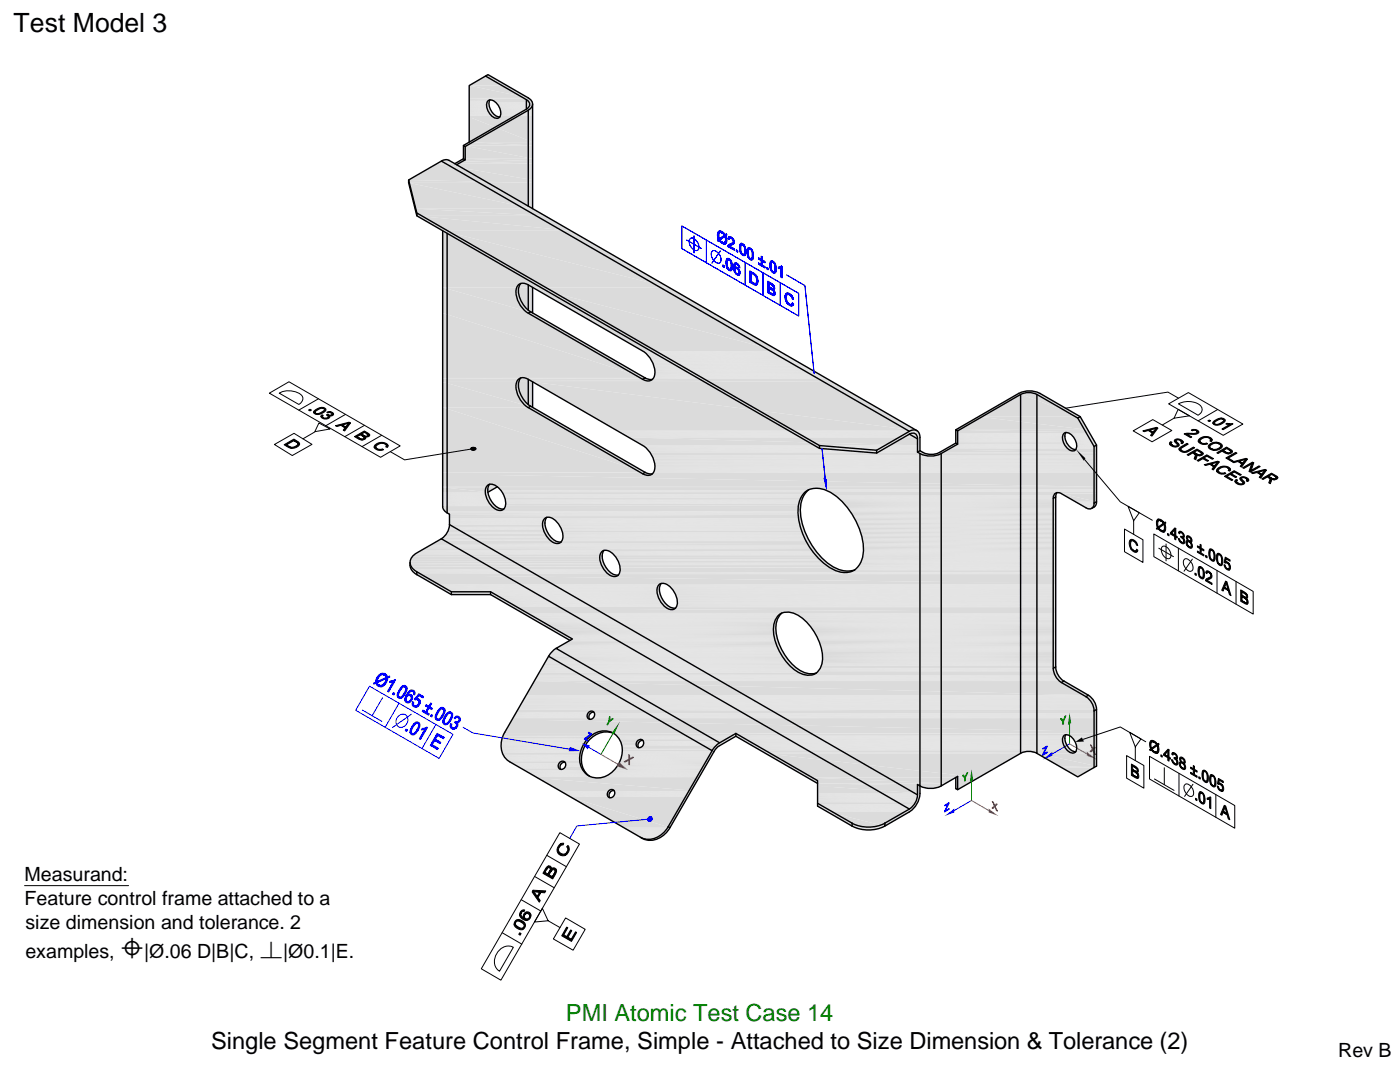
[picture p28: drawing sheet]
<svg xmlns="http://www.w3.org/2000/svg" width="252mm" height="192mm" viewBox="0 0 252 192" stroke-linecap="round" stroke-linejoin="round" font-family="sans-serif">
<defs><g id="words">
<text font-size="4.8" x="2.5" y="5.8">Test Model 3</text>
<text font-size="4.3" fill="#008000" x="102" y="184">PMI Atomic Test Case 14</text>
<text font-size="4.3" x="38" y="189.1">Single Segment Feature Control Frame, Simple - Attached to Size Dimension &amp; Tolerance (2)</text>
<g font-size="3.5">
<text x="4.4" y="158.8">Measurand:</text>
<text x="4.4" y="163.1">Feature control frame attached to a</text>
<text x="4.6" y="167.4">size dimension and tolerance. 2</text>
<text x="4.6" y="172.7">examples, ⌖|Ø.06 D|B|C,</text>
<text x="51" y="172.7">|Ø0.1|E.</text>
<text x="241.3" y="190.5">Rev B</text>
</g>
<text font-size="2.6" x="46.9" y="172.7">⟂</text>
</g></defs>
<g fill="#dbdbdb">
<path d="M87.5 13.7l.5-.2 .4 .2z"/>
<path d="M84.6 15.4l2.9-1.7 3.9 1.7z"/>
<path d="M87.5 13.7h.9l3 1.7z"/>
<path d="M84.6 15.4l10.6 2.2h-10.6z"/>
<path d="M84.6 15.4h6.8l3.8 2.2z"/>
</g>
<g fill="none" stroke="#dbdbdb" stroke-width=".18">
<path d="M84.6 17.7h10.7M84.6 17.7h10.8M84.6 17.8h10.9M84.6 17.9h11M84.6 17.9h11.1M84.6 18h11.1M84.6 18h3.7M84.6 18.1h3.7M84.6 18.2h3.6M84.6 18.3h3.6M84.6 18.4h3.6M84.6 18.5h3.6"/>
<path d="M84.6 18.6h3.6M84.6 18.7h3.5M84.6 18.8h3.6M84.6 18.9h3.6M84.6 19h3.6M84.6 19.1h3.6M84.6 19.2h3.6M84.6 19.3h3.7M84.6 19.4h3.7M84.6 19.5h3.8M84.6 19.6h3.8M84.6 19.7h3.8"/>
<path d="M84.6 19.8h3.9M84.6 19.9h4M88.6 18h7.1M88.7 18.1h7.1M88.8 18.1h7M89 18.2h6.8M89.1 18.2h6.8M89.1 18.3h6.8M89.2 18.3l6.8 .1M89.3 18.4h6.7M89.4 18.5h6.6M89.5 18.6h6.5"/>
<path d="M89.6 18.7h6.4M89.6 18.8h6.4M89.7 18.8h6.3M89.7 18.9h6.3M89.8 19h6.2M89.9 19.1h6.1M89.9 19.2h6.1M90 19.3h6M90 19.5h6M90.1 19.6h5.9M90.1 19.7h5.9M90.2 19.8h5.8"/>
<path d="M90.2 19.9h5.8M90.2 20h5.8M84.6 20h4M84.6 20.1h4.1M84.6 20.2h4.2M84.6 20.3h4.2M84.6 20.4h4.3M84.6 20.5h4.4M84.6 20.6h4.5M84.6 20.7h4.6M84.6 20.8h4.7M84.6 20.8h4.8"/>
<path d="M84.6 20.9h4.9M84.6 20.9l5 .1M84.6 21h5.1M84.6 21l5.3 .1M84.6 21.1h11.4M90.1 21h5.9M90.2 21h5.8M90.2 20.9h5.8M90.2 20.8h5.8M90.3 20.7h5.7M90.3 20.1h5.7M90.3 20.2h5.7"/>
<path d="M90.3 20.3h5.7M90.3 20.4h5.7M90.3 20.5h5.7M90.3 20.6h5.7"/>
</g>
<g fill="#dbdbdb">
<path d="M84.6 21.1l11.4 4.5h-11.4z"/>
<path d="M84.6 21.1h11.4v4.5z"/>
<path d="M83.5 26.2l1.1-.6 11.4 .6z"/>
<path d="M84.6 25.6h11.4v.6z"/>
<path d="M83.5 26.2l12.5 2.4h-12.5z"/>
<path d="M83.5 26.2h12.5v2.4z"/>
<path d="M80.4 28.8h.1z"/>
<path d="M80.3 28.8h.2z"/>
<path d="M80.2 28.8h.4z"/>
<path d="M80.3 28.8h.3z"/>
<path d="M80.2 28.8h.5z"/>
<path d="M80.1 28.8h.6z"/>
<path d="M80.1 28.8h.7z"/>
<path d="M80 28.8h.8z"/>
<path d="M79.9 28.9h.9z"/>
<path d="M80 28.8l.8 .1z"/>
<path d="M79.9 28.9h1z"/>
<path d="M79.8 28.9h1.1z"/>
<path d="M79.8 28.9h1.2z"/>
<path d="M79.7 29h1.3z"/>
<path d="M79.8 28.9l1.2 .1z"/>
</g>
<path d="M82.8 28.8h13.2" fill="none" stroke="#dbdbdb" stroke-width=".42"/>
<g fill="#dbdbdb">
<path d="M79.6 29h1.6z"/>
<path d="M79.7 29h1.5z"/>
<path d="M82 29.5l.8-.5 13.2 .5z"/>
<path d="M82.8 29h13.2v.5z"/>
<path d="M78.7 29.5l.9-.5 2.4 .5z"/>
<path d="M79.6 29h1.6l.8 .5z"/>
<path d="M73.7 32.4l5-2.9 17.3 2.9z"/>
<path d="M78.7 29.5h17.3v2.9z"/>
<path d="M73.7 32.4l22.3 .5h-22.3z"/>
<path d="M73.7 32.4h22.3v.5z"/>
<path d="M73.7 32.9l22.3 4.7h-21.2z"/>
<path d="M73.7 32.9h22.3v4.7z"/>
<path d="M74.8 37.6l23.5 1.3h-23.2z"/>
<path d="M74.8 37.6h21.2l2.3 1.3z"/>
<path d="M75.1 38.9l27.8 2.7h-23.1z"/>
<path d="M75.1 38.9h23.2l4.6 2.7z"/>
<path d="M79.8 41.6l40.8 10.2h-40.8z"/>
<path d="M79.8 41.6h23.1l17.7 10.2z"/>
<path d="M79.8 51.8l16.2 4.6h-16.2z"/>
<path d="M79.8 51.8h16.2v4.6z"/>
<path d="M96 51.8l44.4 11.5h-24.6z"/>
<path d="M96 51.8h24.6l19.8 11.5z"/>
</g>
<g fill="none" stroke="#dbdbdb" stroke-width=".18">
<path d="M115.8 63.3h24.7M116 63.4h24.7M116.1 63.4h24.7M116.2 63.5h24.8M116.3 63.6h24.8M116.4 63.7h24.9M116.5 63.8h24.9M116.6 63.9h25M116.7 64h25.1M116.8 64.1h25.2M116.9 64.2h25.3M117 64.3h25.4"/>
<path d="M117.1 64.5h25.5M117.2 64.6h25.7M117.3 64.7h25.8M117.4 64.8h25.9M117.4 65h26.1M117.5 65.1h26.3M117.6 65.2h26.4M117.6 65.4h26.7M117.7 65.5h26.8M117.8 65.7h26.9M117.8 65.8h27.2M117.8 68h31"/>
<path d="M117.9 65.9h27.3M117.9 67.9h30.7M117.9 66.1h27.6M117.9 67.8h30.5M117.9 66.2h27.8M118 66.4h27.9M118 67.7h30.3M118 67.6h30.1M118 66.5h28.2M118 67.5h29.9M118 66.6h28.4M118 67.3h29.5"/>
<path d="M118 66.8h28.6M118 66.9h28.9M118 67.4h29.7M118.1 67h29M118.1 67.2h29.2"/>
</g>
<g fill="#dbdbdb">
<path d="M79.8 56.4l36.5 11.7h-36.5z"/>
<path d="M79.8 56.4h16.2l20.3 11.7z"/>
</g>
<path d="M79.8 68.1h36.6M79.8 68.2h36.7M79.8 68.2h36.8M79.8 68.3h36.9M79.8 68.3h37M79.8 68.3l37.3 .1M79.8 68.4h69.6M117.4 68.4h31.9M117.6 68.3h31.7M117.7 68.3h31.5M117.8 68.2h31.2M117.8 68.1h31.1" fill="none" stroke="#dbdbdb" stroke-width=".18"/>
<path d="M79.8 68.6h70.3" fill="none" stroke="#dbdbdb" stroke-width=".42"/>
<g fill="#dbdbdb">
<path d="M185.4 70.5h.3z"/>
<path d="M185.3 70.5h.5z"/>
<path d="M185.4 70.5h.4z"/>
<path d="M185.1 70.5h.9z"/>
<path d="M185.3 70.5h.7z"/>
<path d="M185 70.5h1.1z"/>
<path d="M185.1 70.5h1z"/>
<path d="M184.9 70.5h1.4z"/>
<path d="M185 70.5h1.3z"/>
<path d="M184.7 70.5h1.7z"/>
<path d="M184.9 70.5h1.5z"/>
<path d="M184.6 70.6h1.9z"/>
<path d="M184.7 70.5l1.8 .1z"/>
</g>
<path d="M183.6 70.9h3.9M183.8 70.8h3.6M183.9 70.8h3.4M184 70.7h3.2M184.1 70.7h2.9M184.2 70.6h2.7M184.5 70.6h2.2" fill="none" stroke="#dbdbdb" stroke-width=".18"/>
<g fill="#dbdbdb">
<path d="M79.8 68.8l16.2 4.6h-16.2z"/>
<path d="M79.8 68.8h16.2v4.6z"/>
<path d="M176.4 75.1l7.2-4.2 11.1 4.2z"/>
<path d="M183.6 70.9h3.9l7.2 4.2z"/>
<path d="M172.3 77.5l4.1-2.4 19.7 2.4z"/>
<path d="M176.4 75.1h18.3l1.4 2.4z"/>
<path d="M96 68.8l69.3 8.8h-54.1z"/>
<path d="M96 68.8h54.1l15.2 8.8z"/>
</g>
<path d="M111.2 77.6h54.2M111.3 77.7h54.1M111.4 77.7h54.1M111.5 77.8h54M111.6 77.9h54" fill="none" stroke="#dbdbdb" stroke-width=".18"/>
<g fill="#dbdbdb">
<path d="M172.3 77.5l24.1 .4h-24.1z"/>
<path d="M172.3 77.5h23.8l.3 .4z"/>
</g>
<g fill="none" stroke="#dbdbdb" stroke-width=".18">
<path d="M111.7 77.9h53.9M111.8 78h53.9M112 78.1h53.7M112.1 78.2h53.7M112.3 78.3h53.5M112.5 78.4h53.3M112.6 78.5h53.2M112.8 78.6h53M113 78.7h52.8M113.2 78.8h52.6M171.9 80h20.6M172.1 79.9h20.3"/>
<path d="M172.3 79.9h20M172.3 78h19.8M172.3 78.1h19.8M172.3 78.2h19.7M172.3 78.3h19.7M172.3 78.4h19.7M172.3 78.5h19.7M172.3 78.6h19.7M172.3 78.7h19.7M172.3 78.8h19.7M172.3 79h19.7M172.3 79.1h19.7"/>
<path d="M172.3 79.2h19.8M172.3 79.3h19.8M172.3 79.4h19.8M172.3 79.5h19.9M172.3 79.6h19.9M172.3 79.7h20M172.3 79.8h20M192.5 78h3.9M192.6 78l3.9 .1M192.8 78.1h3.7M192.9 78.2h3.6M193 78.2h3.6"/>
<path d="M193 78.3h3.6M193.1 78.4h3.5M193.2 78.4h3.5M193.3 78.5h3.4M193.4 78.6h3.4M193.4 78.7h3.4M193.5 78.8h3.4M193.6 78.9h3.3M193.6 79h3.4M193.7 79.1h3.4M193.8 79.2h3.3M193.8 79.3h3.4"/>
<path d="M193.9 79.4h3.4M193.9 79.5h3.4M194 79.6h3.4M194 79.7h3.4M194 79.8h3.5M194.1 79.9h3.5M196.4 78h-24.1M171.6 80.2h21M171.8 80.1h20.7M194.1 80h3.5M194.1 80.1h3.6M194.1 80.2h3.6"/>
</g>
<g fill="#dbdbdb">
<path d="M113.4 78.8l52.4 1.5h-50z"/>
<path d="M113.4 78.8h52.4v1.5z"/>
</g>
<g fill="none" stroke="#dbdbdb" stroke-width=".18">
<path d="M115.8 80.3h50M116 80.4h49.8M116.1 80.4h49.7M116.2 80.5h49.6M116.3 80.6h49.5M116.4 80.7h49.4M116.5 80.8h49.3M116.6 80.9h49.2M116.7 81h49.1M116.8 81.1h49M116.9 81.2h48.9M116.9 81.3h49.1"/>
<path d="M117 81.4h49.2M117.1 81.5h49.3M170.3 81h23.5M170.3 81h27.4M170.4 81h23.2M170.5 80.9h22.9M170.5 80.8h22.8M170.6 80.8h22.6M170.7 80.7h22.4M170.8 80.7h22.2M170.9 80.6h22.1M171.1 80.5h21.8"/>
<path d="M171.2 80.4h21.6M171.3 80.4h21.4M171.5 80.3h21.2M193.9 81h3.8M194 80.9h3.7M194 80.8h3.7M194.1 80.7h3.6M194.1 80.6h3.6M194.1 80.3h3.6M194.1 80.4h3.6M194.1 80.5h3.6"/>
</g>
<g fill="#dbdbdb">
<path d="M169.4 81.5l.9-.5 27.4 .5z"/>
<path d="M170.3 81h27.4v.5z"/>
</g>
<g fill="none" stroke="#dbdbdb" stroke-width=".18">
<path d="M117.2 81.5h49.2M117.2 81.6h49.3M117.2 81.6h49.4M117.3 81.7h49.4M117.3 81.7h49.5M117.3 81.7h49.6M117.3 81.8h49.8M117.4 81.8l50 .1M117.4 81.9h80.3M117.4 82h80.3M117.5 82.1h80.2M117.6 82.3h80.1"/>
<path d="M117.6 82.4h80.1M117.7 82.5h80M117.8 82.7h79.9M117.8 82.8h79.9M117.8 85h79.9M117.9 83h79.8M117.9 84.9h79.8M117.9 83.1h79.8M117.9 84.8h79.8M117.9 83.2h79.8M118 83.4h79.7M118 84.7h79.7"/>
<path d="M118 84.6h79.7M118 83.5h79.7M118 84.5h79.7M118 83.7h79.7M118 84.3h79.7M118 83.8h79.7M118 83.9h79.7M118 84.4h79.7M118.1 84h79.6M118.1 84.2h79.6M168.8 81.7h28.9M169 81.7h28.7"/>
<path d="M169.1 81.7h28.6M169.2 81.6h28.5M169.3 81.6h28.4M197.7 81.8l-29.3 .1M197.7 81.8h-29.1"/>
</g>
<g fill="#dbdbdb">
<path d="M79.8 73.4l36.5 11.7h-36.5z"/>
<path d="M79.8 73.4h16.2l20.3 11.7z"/>
</g>
<path d="M79.8 85.2h36.6M79.8 85.2h36.7M79.8 85.2h36.8M79.8 85.3h37M79.8 85.4h37.1M79.8 85.4h117.9M117.6 85.3h80.1M117.7 85.3h80M117.8 85.2h79.9M117.8 85.1h79.9" fill="none" stroke="#dbdbdb" stroke-width=".18"/>
<g fill="#dbdbdb">
<path d="M79.8 85.4l117.9 2.3h-117.9z"/>
<path d="M79.8 85.4h117.9v2.3z"/>
</g>
<g fill="none" stroke="#dbdbdb" stroke-width=".18">
<path d="M79.8 87.8h117.9M89.8 87.9h107.9M89.9 87.9h107.8M89.9 88h107.8M90 88h56.7M90 88.1h56.4M90 88.1h56.2M90.1 88.2h56M90.1 88.2h55.8M90.2 88.3h55.6M90.3 88.4h55.4M90.3 88.4h55.3"/>
<path d="M90.3 88.5h55.3M90.4 88.5h55.1M90.4 88.6h55.1M90.5 88.6h54.9M147.5 88h50.2M147.8 88.1h49.9M148.2 88.1h49.5M148.3 88.2h49.4M148.5 88.2h49.2M148.7 88.3h49M148.9 88.4h48.8M149.1 88.5h48.6"/>
<path d="M149.2 88.6h48.5M149.4 88.6h48.3"/>
</g>
<g fill="#dbdbdb">
<path d="M79.8 87.8l8.2 .9h-8.2z"/>
<path d="M79.8 87.8h9.7l-1.5 .9z"/>
</g>
<g fill="none" stroke="#dbdbdb" stroke-width=".18">
<path d="M79.8 88.8h8.2M79.8 88.9h8.2M79.8 89h8.2M79.8 89.2h8.3M79.8 89.3h8.3M79.8 89.4h8.4M79.8 89.5h8.4M79.8 89.7h8.5M79.8 89.8h8.5M79.8 89.9h8.6M79.8 90.1h8.7M79.8 90.2h8.7"/>
<path d="M79.8 90.3h8.8M90.5 88.7h54.9M90.6 88.8h54.7M90.6 88.8h54.6M90.6 88.9h54.6M90.7 89h54.4M90.8 89.1h54.2M90.8 89.2h54.2M90.8 89.2h54.1M90.8 89.3h54.1M90.9 89.4h53.9M90.9 89.5h53.9"/>
<path d="M91 89.6h53.8M91 89.7h53.7M91 89.8h53.7M91.1 89.9h53.5M91.1 90h53.5M91.1 90.1h53.5M91.1 90.2h53.4M91.1 90.3h53.4M91.1 90.4h53.4M149.6 88.7h48.1M149.8 88.9h40.7M149.9 88.9h40.6"/>
<path d="M150.1 89h40.3M150.2 89.1h40.2M150.3 89.1h40.1M150.4 89.2h40M150.5 89.3h39.8M150.6 89.4h39.7M150.7 89.4h39.6M150.8 89.5h39.5M150.9 89.5h39.4M150.9 89.6h39.4M151 89.7h39.3M151.2 89.9h39.1"/>
<path d="M151.4 90.1h38.9M151.6 90.2h38.7M190.9 88.8h6.8M191.1 88.9h6.6M191.2 88.9h6.5M191.3 88.9h6.4M197.7 88.8h-48"/>
</g>
<g fill="#dbdbdb">
<path d="M191.3 89l6.4 1.4h-3.9z"/>
<path d="M191.3 89h6.4v1.4z"/>
</g>
<g fill="none" stroke="#dbdbdb" stroke-width=".18">
<path d="M79.8 90.4h8.9M79.8 90.5h9M79.8 90.6h9.1M79.8 90.7h9.1M79.8 90.8h9.2M79.8 90.9h9.3M79.8 91h9.4M79.8 91.1h9.5M79.8 91.2h9.6M79.8 91.3h9.7M91.1 91.2h53.2M91.1 91.1h53.3"/>
<path d="M91.1 91.1h53.2M91.1 90.9h53.3M91.1 90.4h53.4M91.1 91h53.3M91.2 90.5h53.2M91.2 90.6h53.2M91.2 90.7h53.2M91.2 90.8h53.2M151.7 90.4h38.6M151.9 90.6h38.4M152.2 90.9h38.1M193.8 90.5h3.9"/>
<path d="M194 90.6h3.7M194.2 90.7h3.5M194.4 90.8h3.3M194.5 90.8h3.1M194.7 90.9h2.9M194.8 91h2.8M194.9 91.1h2.7M195.1 91.1h2.4M195.2 91.2h2.3M195.3 91.2h2.1"/>
</g>
<path d="M152.1 90.7h38.2M152.4 91.1h37.9" fill="none" stroke="#dbdbdb" stroke-width=".19"/>
<path d="M195.3 91.3h2z" fill="#dbdbdb"/>
<path d="M91.1 91.3h53.2M195.3 91.3h2.1" fill="none" stroke="#dbdbdb" stroke-width=".18"/>
<g fill="#dbdbdb">
<path d="M195.4 91.3l1.9 .1z"/>
<path d="M195.4 91.3h1.9z"/>
</g>
<path d="M79.8 91.4h9.8M79.8 91.4h9.9M79.8 91.5h9.9M79.8 91.5h10M91 91.5h53.3M91 91.4h53.3" fill="none" stroke="#dbdbdb" stroke-width=".18"/>
<path d="M152.6 91.3h37.7" fill="none" stroke="#dbdbdb" stroke-width=".19"/>
<g fill="#dbdbdb">
<path d="M195.5 91.4l1.5 .1h-1.2z"/>
<path d="M195.5 91.4h1.8l-.3 .1z"/>
</g>
<path d="M79.8 91.5h10.1M91 91.5h53.3" fill="none" stroke="#dbdbdb" stroke-width=".18"/>
<g fill="#dbdbdb">
<path d="M195.8 91.5l1.1 .1z"/>
<path d="M195.8 91.5h1.2z"/>
</g>
<path d="M79.8 91.6h10.1M90.9 91.6h53.4" fill="none" stroke="#dbdbdb" stroke-width=".18"/>
<path d="M152.7 91.5h37.6" fill="none" stroke="#dbdbdb" stroke-width=".21"/>
<g fill="#dbdbdb">
<path d="M195.9 91.6h.9z"/>
<path d="M195.9 91.6h1z"/>
</g>
<path d="M79.8 91.6h10.2" fill="none" stroke="#dbdbdb" stroke-width=".18"/>
<path d="M195.9 91.6h.9z" fill="#dbdbdb"/>
<path d="M79.9 91.6h10.1" fill="none" stroke="#dbdbdb" stroke-width=".18"/>
<g fill="#dbdbdb">
<path d="M196 91.6h.8z"/>
<path d="M196 91.6l.7 .1z"/>
</g>
<path d="M79.9 91.7h10.2M90.9 91.6h53.4" fill="none" stroke="#dbdbdb" stroke-width=".18"/>
<path d="M196.1 91.7h.6z" fill="#dbdbdb"/>
<path d="M79.9 91.7h10.3" fill="none" stroke="#dbdbdb" stroke-width=".18"/>
<g fill="#dbdbdb">
<path d="M196.2 91.7h.4z"/>
<path d="M196.2 91.7h.5z"/>
</g>
<path d="M79.9 91.7h10.4" fill="none" stroke="#dbdbdb" stroke-width=".18"/>
<g fill="#dbdbdb">
<path d="M196.3 91.7h.2z"/>
<path d="M196.3 91.7h.3z"/>
<path d="M196.4 91.7h.1z"/>
</g>
<g fill="none" stroke="#dbdbdb" stroke-width=".18">
<path d="M74.6 100h34M74.7 99.9h33.9M74.8 99.9h33.8M74.8 99.8h33.8M75 99.7h33.6M75.1 99.6h33.6M75.2 99.6h33.5M75.3 99.5h33.4M75.5 99.4h33.3M75.6 99.3h33.2M75.7 99.3h33.1M75.8 99.2h33.1"/>
<path d="M75.9 99.2h33.1M76 99.2h71M78.3 97.8h67.8M78.5 97.7h67.5M78.5 97.7h22.2M78.6 97.6h21.9M78.7 97.6h21.7M78.7 97.5h21.6M78.8 97.5h21.4M78.9 97.4h21.2M79 97.4h21M79.1 97.3h20.8"/>
<path d="M79.3 97.2h20.5M79.4 97.1h20.3M79.5 97.1h20.1M79.6 97.1h20M79.7 97h19.8M79.8 96.9h19.6M79.9 91.7h10.5M79.9 96.8h19.4M79.9 91.7l64.4 .1M79.9 91.8h64.4M80 91.9h64.3M80 96.7h19.3"/>
<path d="M80 96.7h19.2M80 92h64.3M80.1 96.6h19.1M80.1 92.1h64.2M80.2 96.6h18.9M80.2 92.1h64.1M80.2 92.2h64.1M80.2 96.5h18.9M80.3 96.4h18.7M80.3 92.3h64M80.4 96.3h18.5M80.4 92.3h63.9"/>
<path d="M80.5 96.2h18.4M80.5 96.1h18.3M80.5 92.4h63.8M80.6 96h18.2M80.6 96h18.1M80.6 92.5h63.7M80.6 95.9h18.1M80.7 95.8h18M80.7 95.8h17.9M80.7 95.7h17.9M80.8 95.7h17.8M80.8 95.6h17.8"/>
<path d="M80.8 95.5h17.7M80.9 95.4h17.6M80.9 95.3h17.5M80.9 92.6h63.4M80.9 95.2h17.5M81 95h17.4M81 95.1h17.4M81 94.9h17.3M81 95h17.3M81 94.8h17.3M81 92.7h63.3M81 93.1h63.4"/>
<path d="M81 93.2h63.4M81 93.3h17.6M81 93.3h17.5M81 93.4h17.5M81 93.5h17.4M81 93.6h17.4M81 93.7h17.3M81 93.8h17.3M81 93.9h17.3M81 94h17.3M81 94.1h17.3M81 94.2h17.2"/>
<path d="M81 94.3h17.2M81 94.4h17.3M81 94.5h17.3M81 94.6h17.3M81 94.7h17.3M90.8 91.7h53.5M99 93.2h45.4M99.2 93.3h45.2M99.3 93.3h45.1M99.4 93.4h45M99.5 93.4h44.9M99.6 93.5h44.8"/>
<path d="M99.7 93.5h44.7M99.8 93.6h44.7M99.9 93.7h44.6M100 93.7h44.5M100 93.8h44.5M100.1 93.9h44.4M100.2 93.9h44.3M100.2 94h44.3M100.3 94h44.3M100.4 94.1h44.2M100.5 94.2h44.1M100.5 94.3h44.1"/>
<path d="M100.6 94.4h44M100.7 94.4h43.9M100.7 94.5h44M100.8 94.6h43.9M100.8 94.7h43.9M100.9 94.8h43.9M101 94.9h43.8M101 95h43.8M101.1 95.1h43.7M101.1 97.7h44.9M101.1 95.1h43.8M101.1 95.2h43.8"/>
<path d="M101.2 95.3h43.7M101.2 97.6h44.7M101.2 95.4h43.8M101.2 97.6h44.8M101.2 95.5h43.8M101.3 97.5h44.6M101.3 95.5h43.7M101.3 95.6h43.7M101.3 97.4h44.6M101.3 97.4h44.5M101.3 95.7h43.8M101.3 97.3h44.5"/>
<path d="M101.3 95.8h43.8M101.3 95.9h43.8M101.4 97.3h44.4M101.4 96h43.8M101.4 97.1h44.3M101.4 96.1h43.8M101.4 97.2h44.3M101.4 97h44.3M101.5 96.9h44.1M101.5 96.2h43.8M101.5 96.3h43.8M101.5 96.4h43.9"/>
<path d="M101.5 97h44.1M101.5 96.5h43.9M101.5 96.6h44M101.5 96.7h44M101.5 96.8h44M101.5 96.8h44.1M108.6 99.8h-33.7M109.3 99.2h37.7M109.5 99.2h37.5M109.6 99.3h37.5M109.7 99.3h37.4M109.8 99.4h37.4"/>
<path d="M109.9 99.4h37.3M110 99.5h37.2M110.1 99.5h37.2M110.1 99.6h37.2M110.2 99.6h37.2M110.3 99.7h37.1M110.4 99.7h37M110.4 99.8h37.1M110.5 99.9h37.1M110.6 99.9h37M110.6 100h37.1M73.9 101.3h34.9"/>
<path d="M73.9 101.4h34.9M73.9 101.5h35M73.9 101.7h35M73.9 101.8h35.1M73.9 101.9h35.1M73.9 101.9h35.2M73.9 102h35.2M73.9 101.2h34.8M73.9 101.1h34.8M73.9 102.1h35.2M73.9 102.1h35.3M74 101h34.7"/>
<path d="M74 102.2h35.2M74 100.9h34.7M74 102.3h35.3M74 100.8h34.6M74 102.4h35.3M74 102.4h35.4M74 100.7h34.6M74 102.5h35.4M74.1 100.7h34.5M74.1 102.5h35.3M74.1 100.6h34.5M74.1 102.6h35.4"/>
<path d="M74.1 100.5h34.5M74.1 102.7h35.5M74.2 102.7h35.4M74.2 100.4h34.4M74.2 100.5h34.4M74.2 102.8h35.4M74.3 102.8h35.4M74.3 100.4h34.3M74.3 100.3h34.3M74.3 102.9h35.5M74.3 103h35.5M74.4 100.2h34.2"/>
<path d="M74.4 103h35.5M74.5 103.1h35.5M74.5 100.1h34.1M74.6 103.2h35.5M74.7 103.2h35.5M74.7 103.3h35.5M74.7 103.3l35.6 .1M74.8 103.4h35.6M74.9 103.4l35.6 .1M75 103.5h35.6M75 103.5h35.7M75.1 103.6h35.7"/>
<path d="M75.2 103.6h35.8M75.3 103.7h115M110.7 100.1h37M110.7 100.1h37.1M110.8 100.2h37.1M110.9 100.3h37M110.9 100.3h37.1M111 100.4h37M111 100.5h37.1M111.1 100.5h37.1M111.1 100.6h37.1M111.1 100.7h37.2"/>
<path d="M111.2 100.7h37.2M111.3 100.8h37.2M111.3 100.9h37.3M111.3 101h37.3M111.4 101h37.3M111.4 101.1h37.4M111.4 101.2h37.5M111.5 103.6h78.8M111.5 101.2h37.4M111.5 101.3h37.6M111.5 103.5h78.8M111.6 101.4h37.5"/>
<path d="M111.6 101.4h37.6M111.6 103.5h78.7M111.6 101.5h37.7M111.6 101.6h37.8M111.6 103.4h78.7M111.6 101.6h37.9M111.6 101.7h38M111.7 103.3h78.6M111.7 101.8h37.9M111.7 101.8h38.1M111.7 103.2h78.6M111.7 101.9h38.1"/>
<path d="M111.7 103.1h78.6M111.7 102h38.3M111.7 102.1h38.5M111.8 102.1h38.4M111.8 102.2h38.5M111.8 103h78.5M111.8 102.8h40M111.8 102.2h38.6M111.8 102.3h38.7M111.8 102.4h38.9M111.8 102.5h39.1M111.8 102.8h40.2"/>
<path d="M111.8 102.9h40.7M111.8 102.5h39.3M111.8 102.6h39.4M111.8 102.6h39.5M111.8 102.7h39.6M111.8 102.7h39.8M153.1 102.9h37.2M153.6 102.8h36.7M153.7 102.8h36.6M153.9 102.8h36.4M154 102.7h36.3M154.1 102.6h36.2"/>
<path d="M154.2 102.5h36.1M154.4 102.4h35.9M154.5 102.3h35.8M154.6 102.2h35.7M154.7 102.1h35.6M154.8 102h35.5M154.9 101.8h35.4M155 101.7h35.3M155 101.6h35.3M155.1 101.4h35.2M155.2 101.3h35.1M155.3 101.1h35"/>
<path d="M155.3 100.9h35M155.4 100.8h34.9M155.5 100.4h34.8M190.3 102.9l-78.5 .1"/>
</g>
<path d="M76.4 98.8h70.4M152.9 91.7h37.4M155.6 99.9h34.7M155.6 99.7h34.7M155.6 99.3h34.7M155.4 100.6h34.9M155.5 100.2h34.8M155.6 100.1h34.7" fill="none" stroke="#dbdbdb" stroke-width=".19"/>
<g fill="none" stroke="#dbdbdb" stroke-width=".21">
<path d="M76.1 99h70.8M76.8 98.6h69.8M77.1 98.4h69.4M77.9 97.9h68.3M153 91.9h37.3M153.2 92.1h37.1M153.3 92.3h37M153.4 92.5h36.9M153.6 92.7h36.7M153.7 93h36.6M154 93.4h36.3M154.4 94.1h35.9"/>
<path d="M155.5 97.5h34.8M155.6 98h34.7M155.6 99.5h34.7M155.6 98.4h34.7M155.6 98.6h34.7M155.6 98.9h34.7M155.6 99.1h34.7"/>
</g>
<g fill="none" stroke="#dbdbdb" stroke-width=".23">
<path d="M77.5 98.2h68.8M81 92.9h63.4M153.9 93.2h36.4M154.1 93.6h36.2M154.2 93.9h36.1M154.5 94.3h35.8M154.6 94.5h35.7M154.7 94.8h35.6M154.8 95h35.5M154.9 95.2h35.4M154.9 95.5h35.4M155 95.7h35.3"/>
<path d="M155.1 95.9h35.2M155.2 96.2h35.1M155.2 96.4h35.1M155.3 96.6h35M155.4 96.9h34.9M155.4 97.1h34.9M155.5 97.3h34.8M155.5 97.8h34.8M155.6 98.2h34.7"/>
</g>
<g fill="#dbdbdb">
<path d="M75.3 103.7l115 1.4h-112.5z"/>
<path d="M75.3 103.7h115v1.4z"/>
</g>
<g fill="none" stroke="#dbdbdb" stroke-width=".18">
<path d="M77.8 105.1h112.5M77.9 105.2h41.3M78 105.2h41.1M78.1 105.3h41M78.2 105.4h40.9M78.4 105.5h40.6M78.5 105.5h40.5M78.6 105.6h40.4M78.8 105.7h40.1M79 105.8h39.9M79.1 105.9h39.8M79.3 106h39.6"/>
<path d="M79.5 106.1h39.4M79.7 106.2h39.2M79.9 106.4h39M80.1 106.5h38.8M80.3 106.6h38.6M80.5 106.7h38.4M80.7 106.9h38.3M81 107h38M81.2 107.1h37.8M88.4 107.2h30.6M88.5 107.2h30.6M88.7 107.4h30.4"/>
<path d="M88.9 107.5h30.3M89.2 107.6h30.1M89.4 107.7h29.9M89.6 107.9h29.8M89.8 108h29.7M90 108.1h29.5M90.2 108.2h29.4M90.4 108.4h29.3M90.6 108.5h29.2M90.8 108.6h29.1M91 108.7h29M91.2 108.8h28.9"/>
<path d="M91.4 108.9h28.7M91.5 109h28.8M91.7 109.1h28.6M91.8 109.1h28.6M92 109.2h28.5M92.1 109.3h28.6M92.2 109.3h28.5M92.3 109.4h28.5M92.4 109.5h28.5M92.5 109.5h28.6M92.6 109.6h28.6M92.6 109.6h97.7"/>
<path d="M119.8 105.2h70.5M120 105.2h70.3M120.1 105.3h70.2M120.3 105.4h70M120.4 105.5h69.9M120.5 105.5h69.8M120.6 105.6h69.7M120.7 105.7h69.6M120.8 105.8h69.5M120.8 105.9h69.5M120.9 106h69.4M121 106h69.3"/>
<path d="M121.1 106.2h69.2M121.2 106.3h69.1M121.3 106.4h69M121.4 106.5h68.9M121.5 106.6h68.8M121.5 106.7h68.8M121.6 106.9h68.7M121.7 107h68.6M121.8 107.1h68.5M121.8 109.6h68.5M121.8 107.3h68.5M121.8 109.5h68.5"/>
<path d="M121.9 107.4h68.4M121.9 109.4h68.4M121.9 107.5h68.4M121.9 107.6h68.4M121.9 109.3h68.4M122 109.3h68.3M122 107.8h68.3M122 109.2h68.3M122 107.9h68.3M122 109.1h68.3M122 108h68.3M122.1 109h68.2"/>
<path d="M122.1 108.2h68.2M122.1 108.9h68.2M122.1 108.3h68.2M122.1 108.4h68.2M122.1 108.5h68.2M122.1 108.6h68.2M122.1 108.8h68.2"/>
</g>
<g fill="#dbdbdb">
<path d="M92.7 109.6l97.6 .7h-96.4z"/>
<path d="M92.7 109.6h97.6v.7z"/>
</g>
<g fill="none" stroke="#dbdbdb" stroke-width=".18">
<path d="M93.9 110.3h47.8M94 110.4h47.3M94 110.4h47.2M94.1 110.5h47M94.2 110.5h46.8M94.3 110.6h46.6M94.5 110.7h46.3M94.6 110.8h46.1M94.8 110.9h45.8M95 111h45.5M95.2 111.1h45.2M95.4 111.2h45"/>
<path d="M95.6 111.3h44.7M95.8 111.5h44.4M96.1 111.6h44.1M96.3 111.8h43.8M96.5 111.9h43.6M96.8 112.1h43.2M97.1 112.2h42.9M97.3 112.4h42.7M97.6 112.6h42.3M97.9 119.9h45.2M97.9 112.7h42M98 119.8h45"/>
<path d="M98.1 119.6h44.7M98.2 119.5h44.5M98.2 112.9h41.7M98.3 119.3h44.2M98.3 119.2h44.1M98.4 119h43.8M98.5 113.1h41.4M98.5 118.8h43.6M98.6 118.7h43.4M98.7 118.5h43.1M98.8 118.3h42.9M98.9 118.2h42.7"/>
<path d="M99 118.1h42.5M99 118h42.5M99.1 118h42.4M99.1 117.9h42.3M99.1 113.4h40.8M99.2 117.8h42.1M99.3 117.7h41.9M99.3 117.6h41.9M99.4 117.5h41.8M99.5 117.5h41.6M99.5 117.4h41.6M99.6 117.3h41.5"/>
<path d="M99.7 117.3h41.3M99.7 117.2h41.3M99.8 117.2h41.2M99.8 117.1h41.1M99.9 117.1h41M100 117h40.9M100.1 116.9h40.8M100.2 116.9h40.6M100.2 116.8h40.6M102.5 115.3h37.7M102.6 115.4h37.7M142.1 110.3h48.2"/>
<path d="M142.4 110.4h47.9M142.6 110.4h47.7M142.9 110.5h47.4M143 110.5h47.3M143.2 110.6h47.1M143.3 110.7h47M143.5 110.8h46.8M143.7 110.8h46.6M143.8 110.9h46.5M144 111h46.3M144.1 111.1h46.2M144.3 111.2h46"/>
<path d="M144.4 111.3h45.9M144.6 111.5h45.7M144.7 111.6h45.6M144.9 111.7h45.4M145.1 111.8h45.2M145.2 112h45.1M145.4 112.1h44.9M145.5 112.3h44.8M145.6 112.4h44.7M145.8 112.6h44.5M145.9 112.8h44.4M146.1 112.9h44.2"/>
<path d="M146.2 113.1h44.1M146.3 113.3h44M146.6 113.6h43.7M148 120h42.3M148.1 119.8h42.2M148.1 119.7h42.2M148.2 119.5h42.1M148.2 119.4h42.1M148.2 119.2h42.1M148.3 118.9h42M148.3 118.1h42M148.3 119h42"/>
<path d="M148.3 118.7h42M190.3 110.3h-96.4M96.3 122.7h95.5M96.4 122.7h95.3M96.4 122.6h95.2M96.4 122.5h95.1M96.5 122.5h94.9M96.5 122.4h94.8M96.5 122.3h94.8M96.6 122.2h94.6M96.6 122.1h94.5M96.7 122h94.3"/>
<path d="M96.8 121.9h94.1M96.8 121.8h94.1M96.9 121.7h93.9M96.9 121.6h93.8M97 121.5h93.7M97.1 121.4h93.6M97.1 121.4h48.9M97.1 121.4h48.5M97.1 121.3h48.3M97.2 121.3h48.1M97.2 121.2h47.9M97.2 121.1h47.8"/>
<path d="M97.3 121.1h47.5M97.3 121h47.4M97.3 120.9h47.2M97.4 120.8h46.9M97.5 120.7h46.7M97.5 120.6h46.5M97.6 120.5h46.3M97.6 120.4h46.1M97.7 120.3h45.9M97.8 120.2h45.6M97.8 120h45.5M146.8 121.4h43.8"/>
<path d="M146.9 121.3h43.7M147.1 121.3h43.5M147.2 121.2h43.4M147.3 121.2h43.2M147.3 121.1h43.2M147.4 121.1h43.1M147.5 121h43M147.5 120.9h42.9M147.6 120.9h42.8M147.6 120.8h42.8M147.7 120.8h42.7M147.7 120.7h42.7"/>
<path d="M147.8 120.6h42.6M147.8 120.5h42.6M147.8 120.5h42.5M147.9 120.4h42.4M147.9 120.2h42.4M147.9 120.3h42.4M148 120.1h42.3M148 120.2h42.3M190.6 121.4h-44"/>
</g>
<g fill="none" stroke="#dbdbdb" stroke-width=".19">
<path d="M98.8 113.2h41.1M99.5 113.6h40.4M99.8 113.8h40.1M100.1 114h39.8M100.4 114.2h39.6M100.9 116.4h39.7M101.1 114.6h38.9M101.5 114.8h38.6M101.6 116h38.9M102.2 115.2h38M102.3 115.6h38M146.5 113.5h43.8"/>
<path d="M146.7 113.8h43.6M146.8 114h43.5M146.9 114.2h43.4M147 114.4h43.3M147.2 114.8h43.1M147.3 115h43M147.5 115.4h42.8M147.7 115.8h42.6M147.8 116.2h42.5M148 116.6h42.3M148.1 117h42.2M148.1 117.2h42.2"/>
<path d="M148.1 117.4h42.2M148.2 117.8h42.1M148.2 118h42.1M148.3 118.3h42M148.3 118.5h42"/>
</g>
<path d="M100.5 116.6h40.2M100.8 114.4h39.2M101.2 116.2h39.3M101.8 115h38.3M101.9 115.8h38.5M147.1 114.6h43.2M147.4 115.2h42.9M147.6 115.6h42.7M147.8 116h42.5M147.9 116.4h42.4M148 116.8h42.3M148.2 117.6h42.1" fill="none" stroke="#dbdbdb" stroke-width=".21"/>
<g fill="#dbdbdb">
<path d="M96.3 122.7l99.9 2.6h-101.3z"/>
<path d="M96.3 122.7h95.5l4.4 2.6z"/>
</g>
<g fill="none" stroke="#dbdbdb" stroke-width=".18">
<path d="M93.4 127.8h104.3M93.4 127.7h104.3M93.5 127.6h104.2M93.6 127.5h104.1M93.6 127.4h104M93.7 127.3h103.9M93.7 127.1h103.9M93.8 127h103.8M93.9 126.9h103.6M93.9 126.8h103.6M94 126.7h103.4M94.1 126.6h103.3"/>
<path d="M94.2 126.5h103.1M94.2 126.3h103.1M94.3 126.2h102.9M94.3 126.1h102.8M94.4 126h102.6M94.4 125.9h102.6M94.5 125.8h102.4M94.6 125.8h102.2M94.6 125.7h102.1M94.7 125.6h101.9M94.7 125.5h101.9M94.7 125.4h101.8"/>
<path d="M94.8 125.4h101.6M94.8 125.3h101.5"/>
</g>
<g fill="#dbdbdb">
<path d="M93.4 127.9l104.3 .4h-104.6z"/>
<path d="M93.4 127.9h104.3v.4z"/>
</g>
<g fill="none" stroke="#dbdbdb" stroke-width=".18">
<path d="M92.3 129.6h105.4M92.4 129.6h13.9M92.4 129.5h13.8M92.4 129.4h13.8M92.5 129.4h13.7M92.5 129.3h13.7M92.5 129.2h13.7M92.6 129.1h13.6M92.7 129h13.5M92.7 128.9h13.5M92.8 128.9h13.4M92.8 128.8h13.5"/>
<path d="M92.8 128.7h13.5M92.9 128.7h13.5M92.9 128.6h13.5M92.9 128.5h13.6M93 128.5h13.5M93 128.5h13.6M106.7 128.4h-13.7M106.8 129.5h90.9M106.9 129.4h90.8M106.9 128.3h-13.8M106.9 128.3h90.8M107 129.3h90.7"/>
<path d="M107 128.3l90.7 .1M107 129.2h90.7M107.1 129.2h90.6M107.1 128.4h90.6M107.1 129.1h90.6M107.1 128.5h90.6M107.1 129h90.6M107.2 128.9h90.5M107.2 128.6h90.5M107.2 129h90.5M107.2 128.7h90.5M107.2 128.8h90.5"/>
<path d="M197.7 129.6h-91.1"/>
</g>
<g fill="#dbdbdb">
<path d="M92.3 129.6l105.4 2.3h-106.7z"/>
<path d="M92.3 129.6h105.4v2.3z"/>
</g>
<g fill="none" stroke="#dbdbdb" stroke-width=".18">
<path d="M90.3 134.2h15.3M90.3 134.3h15.2M90.3 134.4h15.2M90.3 134.5h15.2M90.3 133.9h15.5M90.3 134h15.5M90.3 134.1h15.4M90.3 134.1h15.3M90.3 134.5h15.1M90.3 134.6h15M90.3 134.7h15M90.3 134.8h15"/>
<path d="M90.4 133.7h15.5M90.4 133.8h15.5M90.4 134.9h14.9M90.4 135h14.8M90.4 133.7h15.6M90.4 133.5h15.8M90.4 133.6h15.6M90.4 135.1h14.7M90.4 135.2h14.7M90.4 133.4h15.9M90.4 133.4h15.8M90.4 135.3h14.7"/>
<path d="M90.4 135.4h14.7M90.4 133.3h15.9M90.5 133.2h15.9M90.5 135.5h14.5M90.5 133.1h16M90.5 135.6h14.5M90.5 133h16.2M90.6 132.9h16.2M90.6 132.9h16.1M90.6 135.7h14.4M90.6 135.8h14.3M90.6 132.8h16.3"/>
<path d="M90.6 132.7h16.3M90.6 135.9h14.3M90.6 132.7h16.5M90.7 132.6h16.5M90.7 132.6h16.4M90.7 136h14.2M90.7 136.1h14.2M90.7 132.5h16.7M90.7 132.4h16.8M90.7 136.2h14.2M90.8 132.3h16.9M90.8 136.2h14.1"/>
<path d="M90.8 132.2h17M90.8 136.3h14M90.9 132.2h17.1M90.9 132.1h17.2M90.9 136.4h13.9M91 132h17.6M91 132h17.8M91 136.5h13.8M91 131.9h106.7M91 136.6h13.8M91.1 136.7h13.7M91.2 136.7h13.6"/>
<path d="M91.2 136.8h13.6M91.3 136.9h13.5M91.4 137h13.4M91.5 137h13.3M91.5 137.1h13.3M91.6 137.1h13.2M91.7 137.2h13.1M91.8 137.3h13M91.9 137.3h12.9M92 137.4h12.8M92 137.4h9.6M92.1 137.4h9.4"/>
<path d="M92.2 137.5h9.1M92.3 137.6h9M92.4 137.6h8.8M92.5 137.7h8.7M92.6 137.8h8.5M92.7 137.8h8.4M92.9 137.9h8.1M93 138h8M101.9 137.4h2.9M101.9 137.5h3M101.9 138h3.1M101.9 137.6h3"/>
<path d="M102 137.9h2.9M102 137.6h2.9M102 137.7h2.9M102 137.8h2.9M108.5 132l-17.6 .1M109.9 132h87.8M110 132h87.7M110.2 132h87.5M110.4 132.1h87.3M110.6 132.2h87.1M110.7 132.3h87M110.8 132.3l86.9 .1"/>
<path d="M111 132.5h81.1M111.1 132.5h81M111.2 132.6h80.8M111.2 132.7h80.8M111.3 132.8h21.3M111.3 137.9h16M111.4 132.9h21M111.4 137.8h16M111.5 133h20.7M111.5 137.6h16M111.6 133.1h20.4M111.6 137.4h16"/>
<path d="M111.7 133.3h20M111.7 137.3h16M111.7 133.4h19.8M111.8 137.1h16M111.8 133.5h19.5M111.8 133.5h3.7M111.8 136.9h16.1M111.8 133.6h3.6M111.9 133.6h3.4M111.9 133.7h3.4M111.9 136.8h16.1M111.9 133.8h3.3"/>
<path d="M112 133.9h3.1M112 136.4h16.2M112 134h3.1M112 134.1h3M112 134.2h3M112.1 136.2h16.2M112.1 134.2h2.9M112.1 134.3h2.9M112.1 134.4h2.9M112.1 134.5h2.9M112.1 135.9h16.4M112.1 134.6h2.9"/>
<path d="M112.1 134.6h3M112.1 134.7h3M112.1 134.7h17.2M112.1 135.7h16.5M112.2 135.4h16.6M112.2 134.8h17M112.2 134.9h16.9M112.2 135h16.8M112.2 135.5h16.5M112.2 135.6h16.5M112.2 135.1h16.8M112.2 135.1h16.7"/>
<path d="M112.2 135.2h16.7M112.2 135.3h16.6M115.1 133.9l-3.1 .1M115.4 134.7h13.9M115.6 133.5h-3.8M115.6 134.6h13.8M115.7 134.6h13.8M115.7 134.5h13.8M115.8 134.5h13.8M115.8 134.4h13.8M115.9 134.3h13.9M115.9 134.3h14"/>
<path d="M115.9 133.5h15.3M116 134.2h14.1M116 134.1h14.2M116 133.6h15.2M116 134.1h14.3M116 133.6h15M116 134h14.4M116 133.7h14.9M116 133.8h14.8M116 133.8h14.7M116 133.9h14.6M129.4 134.6l-13.9 .1"/>
<path d="M129.7 134.4h-13.9M132.7 132.7h59.3M132.7 132.8h59.3M132.9 132.9h59.1M133 132.9h59M133.2 133h58.8M133.3 133.1h58.7M133.5 133.2h58.5M133.6 133.3h58.4M133.8 133.4h58.2M134 133.5h58M134.2 133.6h57.9"/>
<path d="M134.4 133.7h57.7M134.6 133.8h57.5M134.7 133.9h57.5M134.9 134h57.3M135.1 134.2h57.2M135.3 134.3h57M135.5 134.4h56.9M135.6 134.5h56.9M135.8 134.5h56.7M136 134.6h56.6M136.1 134.7h56.6M136.3 134.8h56.4"/>
<path d="M136.4 134.9h56.4M136.6 135h56.3M136.7 135.1h56.3M136.8 135.1h56.2M136.9 135.2h56.2M137 135.2h56.2M137.1 135.3h56.2M137.2 135.3h56.2M137.3 135.4h56.2M137.4 135.4h56.2M137.4 135.5h47.6M137.5 135.5h47.2"/>
<path d="M137.6 135.6h46.9M137.7 135.6h46.7M137.8 135.6h46.5M137.8 135.7h46.4M137.9 135.7h46.2M186 135.5h11.7M186.2 135.5h11.5M186.4 135.6h11.3M186.5 135.6h11.2M186.6 135.6h11.1M186.7 135.7h11M186.8 135.7h10.9"/>
<path d="M192.5 132.4l5.2 .1M192.6 132.5h5.1M192.7 132.5h5M192.8 132.6h4.9M192.9 132.6h4.8M193 132.7h4.7M193 132.8h4.7M193.1 132.8h4.6M193.2 132.9h4.5M193.3 133h4.4M193.4 133.1h4.3M193.5 133.2h4.2"/>
<path d="M193.6 133.3h4.1M193.6 133.4h4.1M193.7 133.5h4M193.8 133.6h3.9M193.8 133.8h3.9M193.9 133.9h3.8M193.9 134h3.8M193.9 135.4h3.8M194 134.1h3.7M194 135.4h3.7M194 135.3h3.7M194 134.2h3.7"/>
<path d="M194 134.3h3.7M194 135.2h3.7M194.1 135.1h3.6M194.1 134.4h3.6M194.1 134.5h3.6M194.1 134.6h3.6M194.1 134.7h3.6M194.1 134.8h3.6M194.1 134.9h3.6M194.1 135h3.6M197.7 132.4h-86.7"/>
</g>
<path d="M112 136.6h16.1M112.1 136.1h16.3" fill="none" stroke="#dbdbdb" stroke-width=".19"/>
<g fill="#dbdbdb">
<path d="M186.9 135.8l10.8 2.3h-6.8z"/>
<path d="M186.9 135.8h10.8v2.3z"/>
</g>
<g fill="none" stroke="#dbdbdb" stroke-width=".18">
<path d="M93.1 138h7.9M93.2 138.1h7.8M93.3 138.2h7.6M93.5 138.3h7.4M93.6 138.3h7.3M93.7 138.4h7.3M93.9 138.5h7.1M94 138.5h7M94.1 138.6h7M94.2 138.6h6.9M94.3 138.7h11M94.4 138.8h10.9"/>
<path d="M94.7 139h10.7M94.9 139.1h10.6M95.1 139.2h10.5M95.3 139.3h10.4M95.5 139.5h10.3M95.7 139.6h10.2M95.9 139.7h10.1M96.1 139.8h10.1M96.2 139.8h10.1M96.4 139.9h10M101.3 138.6h3.9M101.5 138.6h3.7"/>
<path d="M101.5 138.5h3.7M101.6 138.5h3.5M101.7 138.5h3.4M101.7 138.4h3.4M101.8 138.4h3.3M101.8 138.3h3.3M101.9 138.2h3.1M101.9 138.1h3.1M105.2 138.7h-10.9M108.9 140h17.2M109 139.9h17.1M109.2 139.8h17"/>
<path d="M109.3 139.8h16.9M109.5 139.7h16.8M109.7 139.6h16.6M109.8 139.5h16.6M110 139.4h16.5M110.1 139.3h16.4M110.2 139.2h16.4M110.4 139.1h16.2M110.5 138.9h16.2M110.6 138.8h16.2M110.8 138.7h16.1M110.9 138.5h16.1"/>
<path d="M111 138.4h16M111.1 138.2h16M111.2 138.1h16"/>
</g>
<path d="M190.9 138.2h6.8" fill="none" stroke="#dbdbdb" stroke-width=".25"/>
<g fill="#dbdbdb">
<path d="M191.3 138.3l3 1.7z"/>
<path d="M191.3 138.3h5.9l-2.9 1.7z"/>
</g>
<path d="M96.5 140h10.1M96.6 140h10.1M96.7 140.1h10.2M108.6 140.1h17.5M108.7 140h17.4" fill="none" stroke="#dbdbdb" stroke-width=".18"/>
<g fill="#dbdbdb">
<path d="M138 135.8l38.4 4.3h-30.9z"/>
<path d="M138 135.8h46l-7.6 4.3z"/>
</g>
<path d="M96.8 140.1h10.2M96.8 140.2h10.3M96.9 140.2h29.1M108.1 140.2h17.9M108.4 140.1h17.6" fill="none" stroke="#dbdbdb" stroke-width=".18"/>
<g fill="#dbdbdb">
<path d="M145.5 140.1l25 1.1h-23.1z"/>
<path d="M145.5 140.1h26.8l-1.8 1.1z"/>
</g>
<path d="M147.4 141.4h23.1" fill="none" stroke="#dbdbdb" stroke-width=".44"/>
<path d="M147.4 141.6h22.3M165.9 141.7h3.7M166.1 141.8h3.4M166.2 141.8h3.2M166.3 141.9h2.9M166.4 141.9h2.7M168.9 142h-2.2" fill="none" stroke="#dbdbdb" stroke-width=".18"/>
<g fill="#dbdbdb">
<path d="M166.8 142h1.9z"/>
<path d="M166.8 142h1.8z"/>
<path d="M166.9 142h1.7z"/>
<path d="M166.9 142h1.6z"/>
<path d="M167.1 142h1.4z"/>
<path d="M167.1 142l1.2 .1z"/>
<path d="M167.2 142.1h1.1z"/>
<path d="M167.2 142.1h1z"/>
<path d="M167.3 142.1h.9z"/>
<path d="M167.3 142.1h.7z"/>
<path d="M167.5 142.1h.5z"/>
<path d="M167.5 142.1h.4z"/>
<path d="M167.6 142.1h.3z"/>
<path d="M172.3 142.1h.7l-.4 .2z"/>
<path d="M172.3 140.1l.7 2h-.7z"/>
<path d="M172.3 140.1h4.1l-3.4 2z"/>
<path d="M96.9 140.2l27.8 2.3h-23.9z"/>
<path d="M96.9 140.2h29l-1.2 2.3z"/>
</g>
<g fill="none" stroke="#dbdbdb" stroke-width=".18">
<path d="M100.9 142.5h9.5M100.9 142.5h9.4M101 142.6h9.2M101.1 142.6h9.1M101.2 142.7h8.9M101.3 142.7h8.7M101.3 142.8h8.7M101.5 142.9h8.5M101.6 142.9h8.3M110.7 142.5h14M110.7 142.5h13.9M110.7 142.6h13.9"/>
<path d="M110.8 142.7h13.7M110.8 142.8h13.7M110.8 142.9h13.6M124.7 142.5h-23.9"/>
</g>
<g fill="#dbdbdb">
<path d="M147.4 141.6l18.4 1.4h-18.4z"/>
<path d="M147.4 141.6h18.4v1.4z"/>
</g>
<g fill="none" stroke="#dbdbdb" stroke-width=".18">
<path d="M101.7 143h8.2M101.8 143.1h8M101.9 143.1h7.9M102.1 143.2h7.7M102.2 143.3h7.6M102.3 143.4h7.5M102.4 143.4h7.4M102.6 143.5h7.2M102.7 143.6h7.1M102.8 143.6h7.1M102.9 143.7h7M103 143.7h6.9"/>
<path d="M103.1 143.8h20.8M110.3 143.7h13.7M110.4 143.6h13.6M110.5 143.6h13.5M110.6 143.5h13.5M110.6 143.4h13.5M110.7 143.4h13.4M110.7 143.3h13.5M110.7 143.2h13.5M110.8 143.2h13.5M110.8 143.1h13.5M110.8 143h13.6"/>
<path d="M123.9 143.7h-13.7M147.4 143.1h18.4M147.4 143.2h18.4M147.4 143.3h18.4M147.4 143.4h18.4M147.4 143.5h18.4M147.4 143.7h18.4M147.4 143.8h18.4M147.4 143.9h18.3M147.4 144.1h18.3M147.4 144.2h18.2M147.4 144.3h18.2"/>
<path d="M147.4 144.5h18.1M147.4 144.6h18.1M147.4 144.7h18M147.4 144.8h18M147.4 144.9h17.9M147.4 145.1h17.8M147.4 145.2h17.7M147.4 145.3h17.7M147.4 145.3h17.6M147.5 145.4h17.5M147.7 145.5h17.2M147.9 145.6h16.9"/>
<path d="M148.1 145.7h16.6M148.3 145.8h16.3M148.4 145.9h16.1M148.6 146h15.8M148.7 146.1h15.6M148.8 146.1h15.4M149 146.2h15.1M149.1 146.3h14.9"/>
</g>
<g fill="#dbdbdb">
<path d="M149.2 146.3l10.3 2.6h-5.9z"/>
<path d="M149.2 146.3h14.7l-4.4 2.6z"/>
</g>
<path d="M153.6 148.9h5.9M153.7 149h5.7M153.9 149h5.4M154 149.1h5.1" fill="none" stroke="#dbdbdb" stroke-width=".18"/>
<g fill="#dbdbdb">
<path d="M103.1 143.8l17.7 5.4h-8.4z"/>
<path d="M103.1 143.8h20.8l-3.1 5.4z"/>
</g>
<path d="M112.4 149.2h8.4M112.7 149.4h8M154.2 149.2h4.8M154.3 149.2h4.5M154.5 149.3h4.2M154.6 149.3h3.9M154.8 149.4h3.6M154.9 149.4h3.3M155.1 149.4h2.9M155.3 149.5h2.6" fill="none" stroke="#dbdbdb" stroke-width=".18"/>
<g fill="#dbdbdb">
<path d="M155.6 149.5h1.8z"/>
<path d="M155.6 149.5h1.9z"/>
<path d="M155.8 149.5l1.4 .1z"/>
<path d="M155.8 149.5h1.6z"/>
<path d="M155.9 149.6h1.1z"/>
<path d="M155.9 149.6h1.3z"/>
<path d="M156.1 149.6h.7z"/>
<path d="M156.1 149.6h.9z"/>
<path d="M156.3 149.6h.4z"/>
<path d="M156.3 149.6h.5z"/>
</g>
<g fill="none" stroke="#dbdbdb" stroke-width=".18">
<path d="M113 149.5h7.6M113.2 149.7h7.3M113.5 149.8h6.9M113.7 150h6.6M113.9 150.1h6.3M114.2 150.2h5.8M114.4 150.3h5.5M114.6 150.4h5.2M114.8 150.6h4.9M114.9 150.7h4.6M115.1 150.7h4.3M115.3 150.8h4"/>
<path d="M115.4 150.9h3.7M115.6 151h3.4M115.7 151.1h3.1M115.9 151.2h2.7M116 151.2h2.5M116.1 151.2h2.3"/>
</g>
<g fill="#dbdbdb">
<path d="M116.3 151.3h1.9z"/>
<path d="M116.3 151.3h1.8z"/>
<path d="M116.4 151.3l1.6 .1z"/>
<path d="M116.4 151.3h1.7z"/>
<path d="M116.4 151.4h1.5z"/>
<path d="M116.4 151.4h1.6z"/>
<path d="M116.5 151.4h1.4z"/>
<path d="M116.6 151.4h1.2z"/>
<path d="M116.6 151.4h1.3z"/>
<path d="M116.7 151.4h1z"/>
<path d="M116.7 151.4h1.1z"/>
<path d="M116.7 151.4h.9z"/>
<path d="M116.8 151.4h.8z"/>
<path d="M116.8 151.4h.7z"/>
<path d="M117 151.4h.4z"/>
<path d="M117 151.4h.5z"/>
<path d="M117.1 151.5h.2z"/>
<path d="M117 151.4l.3 .1z"/>
</g>
<path d="M192.8 128.5l.3 1.8-.6 .4z" fill="#007c00"/>
<path d="M192.8 130.5v3.6" fill="none" stroke="#007c00" stroke-width=".18"/>
<g fill="#007c00" stroke="#007c00" stroke-width=".18">
<path d="M191.2 129.6l.1-.1 .3 .2v.3z" fill-rule="evenodd"/>
<path d="M192 129.1l.2-.1-.5 1v.5h-.1v-.5z" fill-rule="evenodd"/>
</g>
<path d="M188 136.9l1.7-1.4v.7z" fill="#00f"/>
<path d="M192.8 134.1l-3.1 1.8" fill="none" stroke="#00f" stroke-width=".18"/>
<path d="M188 134.9l.8-.5-.7 1.5 .7-.4v.1l-.9 .5 .7-1.4-.6 .3z" fill-rule="evenodd" fill="#00f" stroke="#00f" stroke-width=".18"/>
<path d="M195.9 135.5l1.8 1.4-1.8-.7z" fill="#ff3f00"/>
<path d="M192.8 134.1l3.1 1.8" fill="none" stroke="#ff3f00" stroke-width=".18"/>
<g fill="#ff3f00" stroke="#ff3f00" stroke-width=".18">
<path d="M196.5 135.4l.4-.4 .1 .2-.3 .3z" fill-rule="evenodd"/>
<path d="M196.6 134.2l.1 .1 .8 1.7-.2-.1z" fill-rule="evenodd"/>
<path d="M197 134.9l.3-.2h.2l-.4 .4z" fill-rule="evenodd"/>
</g>
<g fill="none" stroke="#000" stroke-width=".25">
<path d="M87.5 13.7l.5-.2 7.2 4.1a1.18 1.18 0 0 1 .8 1.2 1.18 1.18 0 0 1-.8 1.1M88 18.2l.1-.1a2.05 2.05 0 0 1 2.1 1.6 1.2 1.2 0 0 1-.3 1.6 1.89 1.89 0 0 1-2-1.6l-.2-1.1zM88.3 18a2.36 2.36 0 0 0 1.8 3.1M94.9 18l-7.4-4.3-2.9 1.7v10.2M94.9 18a.91 .91 0 0 1 .6 .8 .91 .91 0 0 1-.6 .9zM94.9 19.7l-11.4 6.5M95.2 19.9l-11.3 6.5v2.4M95.2 19.9v17.2M96 18.7v18.9M73.7 32.4v.5l1.4 6M75.1 38.4l-1.4-6 5.9-3.4 84.3 48.7-5.9 3.4M79.6 29h.1a1.38 1.38 0 0 1 1.2-.1l84.4 48.7"/>
<path d="M82 29.5l1.5-.9 .4 .2-1.6 .9M83.9 26.4l-.4-.2v2.4M79.8 41.6v49.8l.2 .5 .6 .5M80.6 42v50.4M93.4 51.4a1.4 1.4 0 0 1 1.8-.1l20.6 12a4.6 4.6 0 0 1 2.2 4.5 1.32 1.32 0 0 1-2.2 .6l-20.6-12a4.5 4.5 0 0 1-2-4.6zM93.9 51.1a2.96 2.96 0 0 0 .2 3.5 4.1 4.1 0 0 0 1.6 1.6M95.2 51.3v4.6M95.7 56.2l20.6 11.9M95.7 56.2l-.5 .2M96 51.8v4.6M93.4 68.4a1.4 1.4 0 0 1 1.8 0l20.6 11.9a4.6 4.6 0 0 1 2.2 4.5 1.32 1.32 0 0 1-2.2 .6l-20.6-11.9a4.5 4.5 0 0 1-2-4.7zM93.9 68.1a2.96 2.96 0 0 0 .2 3.5 4.2 4.2 0 0 0 1.6 1.6"/>
<path d="M95.2 68.4v4.5M95.7 73.2l20.6 11.9M95.7 73.2l-.5 .3M96 68.8v4.6M116.3 68.1l.7 .3h.6M116.3 68.1l-.5 .3M163.9 78.2l-5.9 3.5M163.9 78.2l1.5 .9v2.4l.4 .2v59.9l-.4-.2a4.7 4.7 0 0 1-.7 3.7l-.8 .7M163.9 77.7a1.16 1.16 0 0 1 1.4-.1 1.16 1.16 0 0 1 .5 1.2v2.4a3.4 3.4 0 0 0 3.6 .3l2.9-1.6 .3 .1M163.9 78.2a.89 .89 0 0 1 1.1-.1 .89 .89 0 0 1 .4 1M172.3 77.5v2.4M172.6 77.7v2.3l-2.9 1.7"/>
<path d="M184 71.1v64.7M186.9 71.1v64.7a3.2 3.2 0 0 0-2.9 0M191.8 78.1l.1-.1a1.82 1.82 0 0 1 2.1 1.6 1.26 1.26 0 0 1-.3 1.6 2.17 2.17 0 0 1-2.1-2v-.8zM192.2 77.9a1.85 1.85 0 0 0 .4 2.3 1.65 1.65 0 0 0 1.3 .8M194.3 75.3l2.9 5.2v10.2M194.7 75.1l-.4 .2-7.4-4.2a3.3 3.3 0 0 0-2.9 0l-11.4 6.6-.3-.2 11.3-6.6a4.3 4.3 0 0 1 3.9 0l7.2 4.2 3 5.1v10.5l-.2 .4-.7 .5M79.6 97.1l84.3 48.7-4.4 2.5M79.6 97.1l-4.5 2.5a1.8 1.8 0 0 0-1.2 1.7 1.8 1.8 0 0 0 1.2 1.8v.5M80.6 92.4l.4 .3v1.8M81 94.5a3.3 3.3 0 0 1-1.4 2.6M81 94.5l84.4 48.7M88 87.4l.1-.1a2.5 2.5 0 0 1 2.6 1.7l.2 .4a2.02 2.02 0 0 1-.3 2.5 1.65 1.65 0 0 1-1.9-.7 3.7 3.7 0 0 1-1.1-3.3z"/>
<path d="M88.3 87.3a2.5 2.5 0 0 0 .3 3 2.55 2.55 0 0 0 2.2 1.4M89.7 87.7l-1.7 1M98.3 93.4l.1-.1a1.6 1.6 0 0 1 1.8 .6 3.8 3.8 0 0 1 1.2 3.3l-.5 .6a1.24 1.24 0 0 1-1.3-.1 3.8 3.8 0 0 1-1.7-3.9zM98.6 93.2a2.51 2.51 0 0 0 .3 3.1 2.51 2.51 0 0 0 2.3 1.4M108.6 99.3a1.59 1.59 0 0 1 1.9 .5 3.8 3.8 0 0 1 1.2 3.4l-.4 .6a1.24 1.24 0 0 1-1.4-.2 3.7 3.7 0 0 1-1.7-3.8zM108.9 99.2a2.5 2.5 0 0 0 .3 3 2.53 2.53 0 0 0 2.3 1.4M116.3 85.1l.7 .3h.6M116.3 85.1l-.5 .3M145.2 88.6a3.2 3.2 0 0 1 2.9-.5 10.2 10.2 0 0 1 5.9 5.2 9.8 9.8 0 0 1 1.3 7.7 3.2 3.2 0 0 1-4.5 1.9 12.4 12.4 0 0 1-6.9-11.8l.3-.9 .4-.9zM145.8 88.3a4.5 4.5 0 0 0-1.5 4.2 13.2 13.2 0 0 0 6.4 9.9 4.2 4.2 0 0 0 3.4 .3M147.7 80.3l-72.6-41.9v.5l72.6 41.9M147.7 80.3l10.3 .8v.6l-10.3-.9z"/>
<path d="M165.8 81.7a4.2 4.2 0 0 0 3.9 0M165.8 81.2l-.4 .3M169.7 81.7v59.9l2.9-1.7v2.4l-.3-.2v-2M190.3 89.6v30.6M190.3 89.6l-.4 .2M190.5 88.8l-.2 .8M197.2 90.7a.89 .89 0 0 1-.4 .9 .89 .89 0 0 1-1-.1l-4.5-2.5a.89 .89 0 0 0-.9-.2 .89 .89 0 0 0-.5 .9v30.7a3.3 3.3 0 0 0 1.4 2.6l4.5 2.6M197.7 90.4l-.5 .3M197.7 80.2l-.5 .3M73.9 101.4a2.09 2.09 0 0 0 1.2 2.2M75.1 103.1l6.3 3.5h7l14.8 8.6-3 1.7 29.5 17 3-1.7 14.7 8.5v4.1l6.2 3.5M75.1 103.6l6.3 3.6h7l14.3 8.2"/>
<path d="M81.4 106.6v.6M88.4 106.6v.6M98.9 118.3l29.5 17 .6-.8 .7-.6M98.9 118.3l-7.9 13.7a3.9 3.9 0 0 0 .9 5.3l23.5 13.6a3.7 3.7 0 0 0 5.4-1.7l8.1-14.1 .7-.7 3.1-1.7 14.7 8.5M100.2 116.9l-.7 .6-.6 .8M118.9 105.3a1.48 1.48 0 0 1 2 .5 3.8 3.8 0 0 1 1.1 3.3l-.4 .7a1.24 1.24 0 0 1-1.4-.2 3.8 3.8 0 0 1-1.6-3.9zM119.2 105.1a2.51 2.51 0 0 0 .3 3.1 2.54 2.54 0 0 0 2.3 1.4M140.5 110.7l.2-.1a3.5 3.5 0 0 1 4 .9 10.1 10.1 0 0 1 3.6 7.3 2.69 2.69 0 0 1-2.4 2.9 5.6 5.6 0 0 1-4.4-2.8 8.7 8.7 0 0 1-2-6.5l.4-.9zM141 110.5a3.7 3.7 0 0 0-1.1 3.7 9.5 9.5 0 0 0 5.3 7.1l1 .1 1-.1M100.9 137.5a.66 .66 0 0 1 1 0 .66 .66 0 0 1-.3 1 .54 .54 0 0 1-.8 0l-.2-.5zM101.8 137.4a.84 .84 0 0 0-.7 1.3M106.1 128.4l.4-.2h.4a.77 .77 0 0 1 .2 1 .77 .77 0 0 1-1.1 .3l-.2-.4 .1-.4z"/>
<path d="M106.2 132.9a3.4 3.4 0 0 1 3.5-1.1 3.4 3.4 0 0 1 2.4 2.8 5.1 5.1 0 0 1-3.8 5.6 3.3 3.3 0 0 1-3.8-3.9 5.5 5.5 0 0 1 1.7-3.4zM107 128.3a.83 .83 0 0 0-.7 .5 .83 .83 0 0 0 0 .8M110.7 132.2a4.2 4.2 0 0 0-5.3 2.3 4.1 4.1 0 0 0 .9 5.4M114.9 133.5a.65 .65 0 0 1 1-.1 .65 .65 0 0 1 0 1 .66 .66 0 0 1-1 .2 .66 .66 0 0 1 0-1zM115.9 133.4a.84 .84 0 0 0-.8 1.3M128.4 135.3l-7.9 13.7M132.7 132.2v.5M184 135.8l-11.4 6.5M190.3 120.2a3.2 3.2 0 0 0 1.5 2.5M190.3 120.2l-.4 .2M191.8 122.7l4.4 2.6a3.2 3.2 0 0 1 1.5 2.6v10.2l-.5 .2M191.8 122.7l-.5 .3"/>
<path d="M191.9 132.5a1.85 1.85 0 0 1 2.1 1.5 1.23 1.23 0 0 1-.3 1.7 1.92 1.92 0 0 1-2.1-1.7v-1.1zM192.2 132.4a1.84 1.84 0 0 0 .3 2.2 1.61 1.61 0 0 0 1.4 .9M195.8 125.6a3.2 3.2 0 0 1 1.4 2.5M196.2 125.3l-.4 .3M197.2 128.1v10.2l-2.9 1.7-7.4-4.2M197.7 127.9l-.5 .2M109.9 142.4l.3-.1h.3a.77 .77 0 0 1 .2 1.1 .77 .77 0 0 1-1 .2 .82 .82 0 0 1 .2-1.2zM110.7 142.5a.84 .84 0 0 0-.8 1.3M120.5 149l.3 .2M120.5 149a3.9 3.9 0 0 1-5.1 1.9M147.4 144.8v.5l6.2 3.6M153.6 148.3a6.5 6.5 0 0 0 5.9 0"/>
<path d="M153.6 148.9a6.6 6.6 0 0 0 5.9 0M153.6 148.3v.6M169.7 141.6a4.2 4.2 0 0 1-3.9 0 4.6 4.6 0 0 1-1.9 4.7l-4.4 2.6v-.6"/>
</g>
<g fill="none" stroke="#000" stroke-width=".18">
<path d="M204.3 77.7l3.5-2.1 3.4 2-3.5 2zM210.7 72.8l3.5-2.1 9.9 5.7-3.6 2.1zM211.6 75.4l-2.1 1.2M212.4 73.8l2 1.1-2.8 .5zM212.4 71.7l-1.9-1-18.4 2.9M212.5 72.8a3.6 3.6 0 0 1 4 .4 1.07 1.07 0 0 1-.5 1.6zM219.5 73.8l-3.5 2.1M195.5 82.8l6.5 7.6 5.7 3.4M202.7 95.3l3.3 2v4.1l-3.3-2zM204.4 93.8l1-1.4-2-1.2 1 2.6v2.5M208 96.2l17.9 10.4v4.1l-17.9-10.4zM208.9 98.8l2.6 1.5"/>
<path d="M209.5 98.5a1.3 1.3 0 0 1 1.6 1.3 .61 .61 0 0 1-.3 .8 .61 .61 0 0 1-.8-.2 1.58 1.58 0 0 1-.5-1.9zM210.2 98v3.1M212.4 98.8v4.1M213.6 100.7a1.26 1.26 0 0 1 1.4 1.1l.1 .3a.68 .68 0 0 1-.4 .9 1.49 1.49 0 0 1-1.1-2.3zM215 100.8l-1.6 2.1M219.4 102.8v4.1M222.8 104.8v4.1M195.2 133.3l6.8-2.3 4.5 2.7M203.1 136.2l3.1 1.8v4l-3.1-1.8zM204.7 134.6l1-1.4-2.1-1.2 1.1 2.6v2.5"/>
</g>
<g fill="#000" stroke="#000" stroke-width=".18">
<path d="M206 77.7l2.5-.7 .2 .2-1.4 .3 .4 .5-.7-.4-.7 .2z" fill-rule="evenodd"/>
<path d="M207.3 77.5l.6 .4 .4-.7h.4l-1 1.4-.3-.1 .3-.5z" fill-rule="evenodd"/>
<path d="M210.9 79.7l.2-.1 .2 .1-.2 .3 .3 .3-.6-.4z" fill-rule="evenodd"/>
<path d="M210.8 79.9l.9 .5a.3 .3 0 0 0 .4 0 .3 .3 0 0 0 .1-.3l-.1-.2a.4 .4 0 0 1-.4-.4 .4 .4 0 0 1 .4-.4l.8 .2 .4 .2v.2l-.7-.4-.5 .1-.1 .1 .6 .6a.75 .75 0 0 1-1.1 .4l-.6-.3z" fill-rule="evenodd"/>
<path d="M212.8 79.4l.5 .3-.2 .3-.2-.1 .1-.3z" fill-rule="evenodd"/>
<path d="M214.8 77.5a.88 .88 0 0 1 1.3 .4 .95 .95 0 0 0-1.1-.2z" fill-rule="evenodd"/>
<path d="M213.5 78.2l.5-.1h1a.61 .61 0 0 0 .8-.3l-.1-.2 .4 .3v.1a3.3 3.3 0 0 1-2.1 .3l.8 .5-.2 .1z" fill-rule="evenodd"/>
<path d="M216 79.5l.8 .4 .7-.1 .2 .2a1.35 1.35 0 0 1-1.7-.5z" fill-rule="evenodd"/>
<path d="M217.7 75.8l.3-.1 .3 .1-.3 .2z" fill-rule="evenodd"/>
<path d="M216.1 79.2a1.51 1.51 0 0 1 2.4 .1l-.5-.3a1.14 1.14 0 0 0-1.7 .6l.3 .2-.6-.3z" fill-rule="evenodd"/>
<path d="M218 79l.5 .3-.1 .3-.3-.1 .1-.2z" fill-rule="evenodd"/>
<path d="M218 80.1l.4-.3 .7-.1 .7 .3-.8-.1-.8 .4v.4l.7 .5h-.1a.77 .77 0 0 1-.9-1z" fill-rule="evenodd"/>
<path d="M219.3 79.7l.9 .3 .1 .3v.3l-.5 .4-.6 .2h-.3l-.5-.4a1.27 1.27 0 0 0 1.7-.4l-.3-.4z" fill-rule="evenodd"/>
<path d="M218.8 76l1-.6 .3-.1 .4 .3a1.39 1.39 0 0 0-1.6 .7l.1 .1-.4-.2z" fill-rule="evenodd"/>
<path d="M218.6 76.2l.4 .2a1.57 1.57 0 0 0 1.6-.7l-.5-.4a.5 .5 0 0 1 .6 .1 .5 .5 0 0 1 0 .6l-.3 .3a1.18 1.18 0 0 1-1.8-.1z" fill-rule="evenodd"/>
<path d="M221 76.4l.3-.1 .4 .2z" fill-rule="evenodd"/>
<path d="M220.3 77.3l1.4-.8-.3-.2 .9 .1-1.8 1z" fill-rule="evenodd"/>
<path d="M203.8 97.3a.91 .91 0 0 1 1.1 .5l-.7-.3-.3 .2a1.51 1.51 0 0 0 .5 1.5l-.5-.3a1.5 1.5 0 0 1-.2-1.6z" fill-rule="evenodd"/>
<path d="M203.9 98.9l.7 .4 .2-.1 .1-.2 .2 .2a.46 .46 0 0 1-.8 .2z" fill-rule="evenodd"/>
<path d="M204.4 97.5l.5 .3 .2 .5-.2-.1z" fill-rule="evenodd"/>
<path d="M208.6 93.6h.1l.6 .3-.3-.1a.72 .72 0 0 0-.2 1.1v.1a1.02 1.02 0 0 1-.3-1.1z" fill-rule="evenodd"/>
<path d="M208.7 93.6l.6 .1 .5 .5z" fill-rule="evenodd"/>
<path d="M208.8 95.3l1.1 .6a1.31 1.31 0 0 1-1.1-.6z" fill-rule="evenodd"/>
<path d="M209.8 94.5l.3 .2a1.06 1.06 0 0 1-.2 1.2l-.6-.3h.4a.75 .75 0 0 0 .1-1.1z" fill-rule="evenodd"/>
<path d="M208.7 93.6l1.1 .6 .3-.1 .1 .1-.2 .2 .1 .2-.3-.1-.9 .7 .4 .4 .6 .3-1.1-.6-.2 .1-.1-.2 .2-.1-.1-.3 .2 .2 .9-.7-.2-.3z" fill-rule="evenodd"/>
<path d="M210.5 96.1l.2 .2v.3l-.2-.2z" fill-rule="evenodd"/>
<path d="M211.8 95.1l.2 .1-.8 .9 1 .6v.2l-.2-.1v.5l-.2-.1v-.5l-.8-.5v-.2z" fill-rule="evenodd"/>
<path d="M212 95.2v1.4l-.8-.5 .6 .3v-.9z" fill-rule="evenodd"/>
<path d="M212.5 95.9l.1-.1 .4 .2h-.2l-.1 .2-.2-.2z" fill-rule="evenodd"/>
<path d="M212.4 97l.2 .1 .4 .6-.4-.2z" fill-rule="evenodd"/>
<path d="M212.9 96.6l.5 .5-.5-.3z" fill-rule="evenodd"/>
<path d="M212.6 95.8a.83 .83 0 0 1 .8 1.1l-.5-.2h.3a.4 .4 0 0 0-.2-.7z" fill-rule="evenodd"/>
<path d="M213 96.9l.5 .3 .1 .5-.1 .2a.73 .73 0 0 1-.9-.4l.6 .2a.48 .48 0 0 0 .2-.4 .48 .48 0 0 0-.4-.4z" fill-rule="evenodd"/>
<path d="M212.6 80.7l1.4-.8 .2 .1-1.3 .8v.3l.2 .1-.6-.3z" fill-rule="evenodd"/>
<path d="M214 96.6h.4l.4 .5-.4-.3a.28 .28 0 0 0-.3 .2 .28 .28 0 0 0 .2 .4l.5 .3h-.2l.2 .2-.5-.3-.2 .1a.69 .69 0 0 0 .3 .8l-.4-.2-.1-.2-.1-.6 .3-.1a.64 .64 0 0 1-.1-.8z" fill-rule="evenodd"/>
<path d="M214.4 96.8l.4 .3 .1 .3-.1 .3-.4-.2a.35 .35 0 0 0 .3-.4 .35 .35 0 0 0-.3-.3z" fill-rule="evenodd"/>
<path d="M214.4 97.7l.4 .2a.59 .59 0 0 1-.1 .9l-.4-.1-.3-.4 .6 .3a.5 .5 0 0 0 .2-.6 .5 .5 0 0 0-.4-.3z" fill-rule="evenodd"/>
<path d="M212.5 80.9l.6 .3a.92 .92 0 0 0 1 0l1-.6 .3 .1-1 .6a1.19 1.19 0 0 1-1.9-.4z" fill-rule="evenodd"/>
<path d="M215.3 81.8l.5 .3-.2 .8-.3-.2 .2-.6z" fill-rule="evenodd"/>
<path d="M215.9 98.4l.4 .2v-.5l.2 .1v.6l.5 .2v.3l-.5-.3v.6l-.2-.1v-.6l-.4-.3z" fill-rule="evenodd"/>
<path d="M214 81.9l1.8-1 1.1 .8-1.1-.5-.6 .3 1.1 .6-.5-.1-.8-.4-.8 .5z" fill-rule="evenodd"/>
<path d="M215.2 81.5l.7 .4h.6l.1-.2-.2-.2 .5 .3-.6 .3z" fill-rule="evenodd"/>
<path d="M215.9 99.3l1.1 .7v.2l-1.1-.7z" fill-rule="evenodd"/>
<path d="M218.1 99l.4 .2h-.2a1.61 1.61 0 0 0 .2 1.7 1.21 1.21 0 0 1-.5-1.6z" fill-rule="evenodd"/>
<path d="M218.1 99v-.1a1.1 1.1 0 0 1 1 1.5l-.2 .7a.54 .54 0 0 1-.8-.4l.5 .2 .2-.2a1.46 1.46 0 0 0-.7-1.7z" fill-rule="evenodd"/>
<path d="M215.8 83l1.8-1 1.2 .6-.3 .2-.9-.6-.6 .3 .9 .5-.2 .1-.9-.4-.8 .4z" fill-rule="evenodd"/>
<path d="M219.4 99.8l.5 .2-.3 .1a1.67 1.67 0 0 0 .3 1.6l-.4-.2-.1-.3-.1-1z" fill-rule="evenodd"/>
<path d="M217.1 83.7l2.4-.6 .3 .2-1.5 .3 .5 .5-.7-.4-.8 .2z" fill-rule="evenodd"/>
<path d="M218.3 83.6l.6 .4a1.1 1.1 0 0 1 .9-.7l-1.1 1.4-.2-.1 .3-.5z" fill-rule="evenodd"/>
<path d="M219.5 99.8v-.1a.87 .87 0 0 1 .9 1.1v.4a.49 .49 0 0 1-.5 .7l-.4-.4 .4 .2h.2a1.75 1.75 0 0 0-.2-1.7z" fill-rule="evenodd"/>
<path d="M219.3 84.8a1.33 1.33 0 0 0 1.5 .4l.2 .1a1.26 1.26 0 0 1-1.7-.5z" fill-rule="evenodd"/>
<path d="M219.5 84.4l.4-.2a1.53 1.53 0 0 1 1.9 .3v.1l-.5-.3a1.27 1.27 0 0 0-1.7 .5l.3 .3-.6-.3z" fill-rule="evenodd"/>
<path d="M219.4 81.6l1.7-1 1.1 .7v.1l-1.1-.6-.6 .4 1 .6-1.2-.5-.7 .4z" fill-rule="evenodd"/>
<path d="M221.3 84.3l.5 .3-.1 .3-.3-.1 .1-.2z" fill-rule="evenodd"/>
<path d="M220.5 81.2l.5 .3a.49 .49 0 0 0 .4 .1 .49 .49 0 0 0 .4-.3l-.2-.2 .5 .4-.6 .3z" fill-rule="evenodd"/>
<path d="M221 82.5l1.8-1 .2 .2-1.6 .9 .9 .5-.2 .1z" fill-rule="evenodd"/>
<path d="M222.7 86.5l.2-.1 .2 .1-.2 .3 .3 .3-.6-.4z" fill-rule="evenodd"/>
<path d="M220.7 85.8l1.8-1 1.3 .7-.2 .2-1.1-.6-.5 .3 1 .5-.3 .2-.9-.6-.6 .3 1.1 .7-.3 .1z" fill-rule="evenodd"/>
<path d="M222.6 86.7l.7 .4a.48 .48 0 0 0 .8-.1l-.6-.6v-.3a.97 .97 0 0 1 1.3 0l.3 .2v.2l-.7-.4a.36 .36 0 0 0-.6 .2l.6 .7a.95 .95 0 0 1-1.6 0z" fill-rule="evenodd"/>
<path d="M222.2 83.2l2.4-.6 .3 .2-1.5 .3 .5 .5-.8-.4-.7 .2z" fill-rule="evenodd"/>
<path d="M223.4 83.1l.6 .3 .6-.6h.3l-1.1 1.4-.2-.2 .3-.4z" fill-rule="evenodd"/>
<path d="M224.6 86.2l.5 .3-.2 .3-.2-.1 .1-.2z" fill-rule="evenodd"/>
<path d="M224 84.3l1.8-1 .2 .1-1.8 1z" fill-rule="evenodd"/>
<path d="M225.6 83.6l.4-.2-.4 1.4-.4 .2z" fill-rule="evenodd"/>
<path d="M225.2 85l1.8-1 .2 .1-1.8 1z" fill-rule="evenodd"/>
<path d="M225.6 85.2l2.5-.6 .2 .1-1.5 .4 .5 .5-.7-.4-.7 .2z" fill-rule="evenodd"/>
<path d="M226.8 85.1l.6 .3 .6-.6 .3-.1-1 1.5-.3-.2 .3-.4z" fill-rule="evenodd"/>
<path d="M228.8 86.1l.4 .3-.2 .8-.3-.2 .2-.3a.34 .34 0 0 0-.1-.6z" fill-rule="evenodd"/>
<path d="M227.5 86.3l1.7-1 .9 .5 .3 .3-1.1-.6-.6 .3 1 .7-.5-.1-.7-.4-.8 .4z" fill-rule="evenodd"/>
<path d="M228.7 85.8l.5 .4a.45 .45 0 0 0 .8-.2l-.2-.2 .6 .3-.2 .2-.5 .2z" fill-rule="evenodd"/>
<path d="M215.4 103.3l.2 .1v.3l-.2-.1z" fill-rule="evenodd"/>
<path d="M216.1 102.2l.5 .2-.3 .1-.1 .5 .1 .6 .3 .4-.4-.1-.2-.4v-.7z" fill-rule="evenodd"/>
<path d="M216.2 102.1l.4 .1 .3 .3 .2 .6v.6a.47 .47 0 0 1-.4 .6 .47 .47 0 0 1-.5-.4l.4 .2 .2-.1 .1-.9-.2-.6z" fill-rule="evenodd"/>
<path d="M217.3 100.1l.3 .1v.3l-.3-.1z" fill-rule="evenodd"/>
<path d="M217.5 102.9l.4 .1 .5 .4-.6-.3-.2 .3-.2-.2z" fill-rule="evenodd"/>
<path d="M217.9 103.2l.5 .2a.57 .57 0 0 1-.2 .9l-.6 .3 .9 .5v.2l-1.2-.6a.74 .74 0 0 1 .7-.6 .51 .51 0 0 0-.1-.9z" fill-rule="evenodd"/>
<path d="M220.7 101.8l.2 .1 .3 .6 .5 .2-.6-.1z" fill-rule="evenodd"/>
<path d="M220.9 104.7l.3 .2-.4 .9 .6 .6-.7-.4-.2 .5-.3-.1z" fill-rule="evenodd"/>
<path d="M221.2 104.9l.7 2.4-.3-.1-.2-.8-.6-.6 .6 .4-.4-1.2z" fill-rule="evenodd"/>
<path d="M220.9 101.2l.4 .1 .3 .4z" fill-rule="evenodd"/>
<path d="M221.2 101.5l.5 .2 .1 .6-.1 .4-.5-.2h.1a.44 .44 0 0 0 .4-.4 .44 .44 0 0 0-.3-.4z" fill-rule="evenodd"/>
<path d="M220.9 100.4l.8 .5v.2l-.7-.4-.1 .5 .8 .5-1-.3z" fill-rule="evenodd"/>
<path d="M223.7 106.3l.9 .5 .3 .4-1-.5v.6l.9 .5 .1 .3-1-.5v.7l1 .6a1.64 1.64 0 0 1-1.2-.5z" fill-rule="evenodd"/>
<path d="M224.3 106.9l.6 .3-.1 .6-.9-.5 .7 .3 .1-.3z" fill-rule="evenodd"/>
<path d="M224.3 107.8l.6 .3v.7l-1-.5 .7 .3a.46 .46 0 0 0 .1-.5 .46 .46 0 0 0-.4-.3z" fill-rule="evenodd"/>
<path d="M204 137.7l.7 .4 .5 .5-1-.5v.6l.9 .5 .1 .3-1-.6v.7l1 .6-.1 .1-1.1-.6z" fill-rule="evenodd"/>
<path d="M204.6 138.3l.6 .3-.1 .6-.9-.5 .7 .3a.56 .56 0 0 0-.3-.7z" fill-rule="evenodd"/>
<path d="M204.6 139.2l.6 .3v.7l-1-.6 .8 .4a.51 .51 0 0 0-.4-.8z" fill-rule="evenodd"/>
</g>
<path d="M194 81l1.7 1.6-.3 .4zM193.8 133.7l1.2-.8 .4 .7z" fill="#000"/>
<path d="M111.8 130l-1.1 2.3-.4-.3z" fill="#007c00"/>
<path d="M110.5 132.2l-2.2 3.8" fill="none" stroke="#007c00" stroke-width=".18"/>
<path d="M104.9 134l1.5 .3-.5 .8z" fill="#00f"/>
<path d="M106.2 134.7l2.1 1.3" fill="none" stroke="#00f" stroke-width=".18"/>
<path d="M111.6 137.4l1.6 1.4-2-.7z" fill="#ff3f00"/>
<path d="M108.3 136l3.1 1.7" fill="none" stroke="#ff3f00" stroke-width=".18"/>
<g fill="#007c00" stroke="#007c00" stroke-width=".18">
<path d="M109.9 129.1l.1 .1-.1 .5-.2 .3z" fill-rule="evenodd"/>
<path d="M109.7 130l.8-.5h.1l-.8 .6-.3 .6-.1-.1z" fill-rule="evenodd"/>
</g>
<g fill="#00f" stroke="#00f" stroke-width=".18">
<path d="M106.1 131.9l.6 .3-1.2 .9 .5 .3-.1 .2-.6-.4 1.1-.9-.4-.2z" fill-rule="evenodd"/>
<path d="M67.8 123.1l1.1 .7h-.2a.85 .85 0 0 1-.9-.7z" fill-rule="evenodd"/>
<path d="M68.3 123.4a1.07 1.07 0 0 0 1.3-1.1l.3 .1-.1 .3-.6 .9-.3 .2z" fill-rule="evenodd"/>
<path d="M68.4 121.6l.4-.2 .5 .3a1.09 1.09 0 0 0-1.3 1.1l-.3-.1z" fill-rule="evenodd"/>
<path d="M68.8 121.4a.85 .85 0 0 1 1.1 .6z" fill-rule="evenodd"/>
<path d="M68.8 121.4l1.1 .6 .3-.2 .1 .2-.4 .2v.2l-.3-.1-1.6 .7 .3 .4 .6 .4-1.1-.7-.4 .2-.1-.2 .4-.2v-.2l.3 .1 1.6-.7-.3-.4z" fill-rule="evenodd"/>
<path d="M70.4 122.7l.4 .2-.6 .1z" fill-rule="evenodd"/>
<path d="M70.5 122.7l.7-.2h.1l-1.2 2.2-.2-.1 .9-1.7z" fill-rule="evenodd"/>
<path d="M70.9 124.8l.3 .2-.2 .3-.3-.2z" fill-rule="evenodd"/>
<path d="M72.3 123.8l.3-.2 .4 .2a1.24 1.24 0 0 0-1 1.1l-.2 .4 .2 .3-.4-.2v-.4z" fill-rule="evenodd"/>
<path d="M72.6 123.6h.6a1.56 1.56 0 0 1-.6 2 .59 .59 0 0 1-.5 .3 .59 .59 0 0 1-.5-.5l.4 .2a1.5 1.5 0 0 0 1.1-1.2v-.4z" fill-rule="evenodd"/>
<path d="M73.9 125.4l.5 .2-.2 .7-.4 .4-.4-.3a.59 .59 0 0 0 .6-.3 .59 .59 0 0 0-.1-.7z" fill-rule="evenodd"/>
<path d="M73.5 125.2h.6l.3 .4z" fill-rule="evenodd"/>
<path d="M73.7 124.7l.3-.3 .4 .2a.84 .84 0 0 0-.9 .6l.2 .2a.64 .64 0 0 0-.3 1l.4 .3a.66 .66 0 0 1-.7-.3 .66 .66 0 0 1-.1-.7z" fill-rule="evenodd"/>
<path d="M74 124.4a.59 .59 0 0 1 .7 .2 .59 .59 0 0 1 0 .7l-.2-.2v-.4z" fill-rule="evenodd"/>
<path d="M74.4 126.5l.2 .1v.5l.6 .3a.66 .66 0 0 1-.8-.2 .66 .66 0 0 1 0-.7z" fill-rule="evenodd"/>
<path d="M75.3 126.1l.5 .3-.1 .5-.5 .5-.4-.2a.63 .63 0 0 0 .6-.3 .63 .63 0 0 0-.1-.8z" fill-rule="evenodd"/>
<path d="M75.1 125.9a.55 .55 0 0 1 .7 .4z" fill-rule="evenodd"/>
<path d="M75.5 125l.9 .5-.2 .3-.7-.4-.4 .5 .7 .5-.7-.3-.2 .1-.2-.2z" fill-rule="evenodd"/>
<path d="M76.2 128l1.2 .6-.1 .3-1.2-.7z" fill-rule="evenodd"/>
<path d="M76.8 127l.5 .3 .3-.6 .2 .1-.3 .6 .5 .3-.2 .2-.5-.3-.3 .6-.2-.1 .4-.6-.5-.3z" fill-rule="evenodd"/>
<path d="M77.8 128.8l.2 .1-.2 .3-.2-.1z" fill-rule="evenodd"/>
<path d="M79.1 127.8l.4-.3 .4 .3a1.17 1.17 0 0 0-1.1 1l-.1 .4 .1 .4-.4-.3 .1-.3z" fill-rule="evenodd"/>
<path d="M79.5 127.5a.55 .55 0 0 1 .8 .4 2.75 2.75 0 0 1-1 1.8l-.5 .1-.4-.5 .5 .3a1.23 1.23 0 0 0 1-1.1 .51 .51 0 0 0 0-.7z" fill-rule="evenodd"/>
<path d="M80.6 128.5l.2-.2 .4 .2a1.6 1.6 0 0 0-1.1 1.7l.1 .1-.4-.2v-.3z" fill-rule="evenodd"/>
<path d="M80.8 128.3h.4l.3 .2a1.66 1.66 0 0 1-1.3 2.1l-.3-.1-.1-.4 .4 .2a.83 .83 0 0 0 .9-.6 .75 .75 0 0 0 .1-1.1z" fill-rule="evenodd"/>
<path d="M81.2 130.4l.3 .1-.1 .4 .2 .2-.5-.2z" fill-rule="evenodd"/>
<path d="M81.1 130.9l.5 .2a.5 .5 0 0 0 .6-.2 .5 .5 0 0 0-.1-.6l.4 .2a.88 .88 0 0 1-.6 .9 .64 .64 0 0 1-.8-.5z" fill-rule="evenodd"/>
<path d="M82.1 130l.4 .3h-.1l.1 .2-.6-.3z" fill-rule="evenodd"/>
<path d="M81.9 129.3l.3-.2 .4 .2h-.3l-.3 .3z" fill-rule="evenodd"/>
<path d="M82.2 129.1a.61 .61 0 0 1 .8 .4 .61 .61 0 0 1-.5 .8l-.4-.3a.42 .42 0 0 0 .6-.1 .42 .42 0 0 0-.1-.6z" fill-rule="evenodd"/>
</g>
<g fill="#ff3f00" stroke="#ff3f00" stroke-width=".18">
<path d="M112.5 137.3l.8-.5v.2l-.6 .4z" fill-rule="evenodd"/>
<path d="M113.3 136l.2 .1v1.7l-.2-.1z" fill-rule="evenodd"/>
<path d="M113.5 136.7l.6-.3 .1 .1-.7 .4z" fill-rule="evenodd"/>
</g>
<g fill="none" stroke="#00f" stroke-width=".18">
<path d="M83.5 131.1l1.7 1 17.4 2.9M116.8 147.6h.4l-.4 .2zM116.8 147.8l.4-.2-.3 .3zM116.8 147.5l.4 .1h-.4zM116.9 147.3l.3 .3-.4-.1zM116.9 147.3l.2-.1 .1 .4zM117.1 147.2h.1v.4zM117.2 147.6l-.1 .5-.1-.1zM117.2 147.6l.1 .4-.2 .1zM117.2 147.6l-.2 .4-.1-.1zM117.2 147.6l.4-.2v.2zM117.2 147.6l.2 .3-.1 .1z"/>
<path d="M117.2 147.6h.4l-.1 .2zM117.2 147.6l.3 .2-.1 .1zM117.2 147.6l-13.2 1.3-1.3 2.2M117.2 147.2h.2l-.2 .4zM117.4 147.2l.1 .1-.3 .3zM117.5 147.3l.1 .1-.4 .2z"/>
</g>
<path d="M96.4 158l3.5 2M98.6 154.1l3.5 2.1M100.9 150.1l3.6 2-14.2 24.5-3.5-2zM90.2 171a2.01 2.01 0 0 1 2.3-.3l-2.5 4.3a2.34 2.34 0 0 1-.3-3.4zM90.5 168.1l3.6 2M94 162.1l3.5 2.1M98.8 165.9l-1-2.2-1.4 2.5 2.4-.3 2.1 1.3M102 165.4l3.5 2.1-2.2 3.7-3.5-2z" fill="none" stroke="#000" stroke-width=".18"/>
<g fill="#000" stroke="#000" stroke-width=".18">
<path d="M98.5 156.3l.4-.2-.7 1.1 .6 .3 .6-1v.1l.3-.2-.7 1.2 .6 .4 .7-1.2a2.73 2.73 0 0 1-.7 1.6l-1.7-1z" fill-rule="evenodd"/>
<path d="M98.9 156.1a.44 .44 0 0 1 .5 .4l-.6 1 .2-.5a.34 .34 0 0 0 .2-.5 .34 .34 0 0 0-.6 0l-.1 .3z" fill-rule="evenodd"/>
<path d="M99.7 156.4h.3l.3 .4-.7 1.2 .5-.9-.1-.3-.2-.1-.3 .1-.2 .3z" fill-rule="evenodd"/>
<path d="M100.8 152.2l.4-.2-.5 1a.84 .84 0 0 0 .6 .8 .84 .84 0 0 0 .9-.3l-.3 .7a1.12 1.12 0 0 1-1.3-.6 1.12 1.12 0 0 1 .2-1.4z" fill-rule="evenodd"/>
<path d="M101.2 152h.4l-.1 .3h-.3l-.4 .4z" fill-rule="evenodd"/>
<path d="M102.4 152.4a1.27 1.27 0 0 1-.5 1.8l.3-.7a.69 .69 0 0 0 0-.9z" fill-rule="evenodd"/>
<path d="M93 166.2a.97 .97 0 0 0 .8 1l.4 .1 .2-.2-.2 .4a1.47 1.47 0 0 1-1.5-.8z" fill-rule="evenodd"/>
<path d="M93 165.9l.5-.2a1.16 1.16 0 0 1 1.2 1.3l-.5 .5a.94 .94 0 0 0 .2-.9l-.6-.5a.55 .55 0 0 0-.8 .1l-.3 .5v-.4z" fill-rule="evenodd"/>
<path d="M94 164.5a.65 .65 0 0 0 .4 .9l.1-.3 .2 .4 .5 .1 .5-.7a.9 .9 0 0 1-.5 .9 .9 .9 0 0 1-1.1-.2l-.4-.6z" fill-rule="evenodd"/>
<path d="M93.7 168.1l.2 .1-.1 .3-.3-.1z" fill-rule="evenodd"/>
<path d="M93.9 164.2l.2-.2h.5l-.1 .3-.5 .1-.3 .6z" fill-rule="evenodd"/>
<path d="M94.5 164.6l.4-.2-.5 1-.1-.4z" fill-rule="evenodd"/>
<path d="M94.9 164.4h.4l.3 .2 .1 .3-.3 .4a.47 .47 0 0 0-.1-.6 .47 .47 0 0 0-.7 .2z" fill-rule="evenodd"/>
<path d="M96.1 160.4l.7 1.2 .7-.8-.5 .9 .4 .6-.2 .3-1.3-1.8z" fill-rule="evenodd"/>
<path d="M96.1 160.4l2.3 .2-.2 .3-.7-.1-.7 .8 .5-.8-1.1-.1z" fill-rule="evenodd"/>
<path d="M102.2 167.1l.2 .1-.8 1.3 .6 .3 .7-1.2 .2 .1-.7 1.2 .6 .4 .8-1.4 .2 .2-1 1.6-1.7-1.1z" fill-rule="evenodd"/>
</g>
<path d="M102.7 134.6l2 .8h-2.2z" fill="#00f"/>
<path d="M141.8 49.5l3.3 2 1.7 15.8M65.3 128l3.6 2M66.6 123.7l15.1 8.6-2.5 4.4-15.1-8.7zM69 125.7l-1.9 3.3M71.7 129.1a1.02 1.02 0 0 1 1.5-.2 1.02 1.02 0 0 1 .1 1.5 1.04 1.04 0 0 1-1.5 .6 1.04 1.04 0 0 1-.2-1.6zM71.9 126.7l-2.5 4.4M74.1 128.7l-3.4 2.4M78.6 130.6l-2.5 4.3" fill="none" stroke="#00f" stroke-width=".18"/>
<g fill="#00f" stroke="#00f" stroke-width=".18">
<path d="M73.2 131.4l.3 .1-.2 .3-.3-.1z" fill-rule="evenodd"/>
<path d="M74.7 130.3l.2-.1 .4 .2a1.25 1.25 0 0 0-1.1 1.1l-.1 .4 .2 .3-.4-.2a3 3 0 0 1 .8-1.7z" fill-rule="evenodd"/>
<path d="M74.9 130.2h.6a1.58 1.58 0 0 1-.5 2 .59 .59 0 0 1-.6 .3 .59 .59 0 0 1-.5-.5l.4 .2a.87 .87 0 0 0 .9-.8 .79 .79 0 0 0 .1-1z" fill-rule="evenodd"/>
<path d="M76.1 131.3l.5 .2h-.7z" fill-rule="evenodd"/>
<path d="M76.3 131.3l.6-.3 .2 .1-1.3 2.2-.2-.2 1-1.6z" fill-rule="evenodd"/>
<path d="M78.8 132.2l1.3 .7-.2 .2-1-.5-.4 .6 1 .6-.2 .2-.9-.5-.5 .7 1.1 .6-.1 .3-1.3-.8z" fill-rule="evenodd"/>
<path d="M129.6 43.3l1.1 .7-.6-.2z" fill-rule="evenodd"/>
<path d="M130.7 42.6a.89 .89 0 0 1 .3 1.1l-.3 .3-.5-.4 .3 .1 .2-.1a.89 .89 0 0 0 0-1z" fill-rule="evenodd"/>
<path d="M129.5 41.8l.1-.1 .6 .3h-.5a.91 .91 0 0 0 0 1 .93 .93 0 0 1-.3-1.1z" fill-rule="evenodd"/>
<path d="M129.6 41.7l.6 .1 .5 .5z" fill-rule="evenodd"/>
<path d="M129.6 41.7l1.1 .6 .2-.1 .1 .1-.2 .2 .1 .2-.2-.1-.9 .6 .3 .4 .6 .4-1.1-.7-.2 .2-.1-.2 .2-.2v-.2l.2 .1 .9-.6-.4-.4z" fill-rule="evenodd"/>
<path d="M131.8 42.9l.5 .3a.7 .7 0 0 1-.6 1l-.2 .2 .9 .5v.2l-1.2-.7 .1-.3 .3-.1a.55 .55 0 0 0 .5-.4 .55 .55 0 0 0-.3-.7z" fill-rule="evenodd"/>
<path d="M131.4 42.7a.79 .79 0 0 1 .9 .5l-.7-.3-.1 .2-.2-.1z" fill-rule="evenodd"/>
<path d="M132.7 45l.3 .2v.3l-.3-.2z" fill-rule="evenodd"/>
<path d="M133.5 43.9l.4 .2h-.1a1.17 1.17 0 0 0 .1 1.7 1.21 1.21 0 0 1-.6-1.6z" fill-rule="evenodd"/>
<path d="M133.5 43.9h.3a1.53 1.53 0 0 1 .6 1.9l-.2 .2a.6 .6 0 0 1-.7-.4l.6 .2a1.54 1.54 0 0 0-.2-1.7z" fill-rule="evenodd"/>
<path d="M134.8 44.7l.5 .2h-.2a1.29 1.29 0 0 0 .1 1.7l-.3-.2a2.15 2.15 0 0 1-.1-1.7z" fill-rule="evenodd"/>
<path d="M134.9 44.7a.85 .85 0 0 1 .9 .9v.1a.89 .89 0 0 1-.3 1.2l-.2-.1-.4-.4 .4 .2h.2l.1-.2a1.41 1.41 0 0 0-.7-1.7z" fill-rule="evenodd"/>
<path d="M136.7 47.4l1.2 .7v.2l-1.2-.7z" fill-rule="evenodd"/>
<path d="M136.7 46.5l.5 .2v-.5l.2 .1v.6l.5 .2v.3l-.5-.3v.6l-.2-.2v-.5l-.5-.3z" fill-rule="evenodd"/>
<path d="M138.2 48.2l.3 .1v.3l-.3-.1z" fill-rule="evenodd"/>
<path d="M138.9 47.1l.5 .2h-.1a1.22 1.22 0 0 0 .1 1.7 1.24 1.24 0 0 1-.6-1.7z" fill-rule="evenodd"/>
<path d="M139 47.1v-.1a.81 .81 0 0 1 .9 .9v.8l-.1 .5a.63 .63 0 0 1-.8-.4l.4 .2 .2-.1 .1-.7-.1-.7z" fill-rule="evenodd"/>
<path d="M140.3 48.1l.5 .2-.5 .1z" fill-rule="evenodd"/>
<path d="M140.5 48.1l.3-.2 .2 .1v2.1l-.2-.2v-1.6z" fill-rule="evenodd"/>
</g>
<path d="M207.2 136.3l15.4 8.9v4.1l-15.4-8.9zM209.9 138.4v3M212.5 139.4v4.1M208.1 140.4l3.5 2M213.7 141.3a1.45 1.45 0 0 1 1.5 1.4 .61 .61 0 0 1-.3 .8 .61 .61 0 0 1-.8-.2l-.6-.9a.95 .95 0 0 1 .2-1.1zM215.1 141.3l-1.5 2.2M219.2 143.2v4.1" fill="none" stroke="#000" stroke-width=".18"/>
<g fill="#000" stroke="#000" stroke-width=".18">
<path d="M207.4 133.6l.1-.1 .6 .3a.51 .51 0 0 0-.6 .2 .51 .51 0 0 0 0 .6l.1 .2a.85 .85 0 0 1-.3-1z" fill-rule="evenodd"/>
<path d="M207.5 133.5a1 1 0 0 1 1.1 .6z" fill-rule="evenodd"/>
<path d="M207.5 135.1l1.1 .7-.5-.1z" fill-rule="evenodd"/>
<path d="M208.6 134.4a.73 .73 0 0 1 .3 1l-.3 .4-.5-.4a.36 .36 0 0 0 .4 .1 .36 .36 0 0 0 .2-.4z" fill-rule="evenodd"/>
<path d="M207.5 133.5l1.1 .6 .2-.1 .2 .1-.3 .2 .1 .2-.2-.1-.9 .6 .2 .3 .7 .5-1.1-.7-.1 .2-.2-.2 .2-.2v-.2l.2 .1 .9-.6z" fill-rule="evenodd"/>
<path d="M209.3 136l.2 .2v.3l-.2-.2z" fill-rule="evenodd"/>
<path d="M210.6 135l.1 .1-.7 .9 1 .6v.2l-.3-.1v.5l-.2-.2v-.4l-.7-.5v-.2z" fill-rule="evenodd"/>
<path d="M210.7 135.1v1.4l-.7-.5 .5 .3v-.9z" fill-rule="evenodd"/>
<path d="M211.3 135.7l.1-.1 .4 .3h-.3v.2l-.3-.2z" fill-rule="evenodd"/>
<path d="M211.2 136.9l.2 .1 .1 .4 .3 .2-.4-.3z" fill-rule="evenodd"/>
<path d="M211.7 136.5l.5 .5-.6-.3z" fill-rule="evenodd"/>
<path d="M211.4 135.6a.8 .8 0 0 1 .8 1.2l-.5-.3 .3 .1v-.5z" fill-rule="evenodd"/>
<path d="M211.8 136.8l.4 .3a.45 .45 0 0 1 .2 .5 .45 .45 0 0 1-.4 .3l-.3-.1-.3-.5 .6 .3a.58 .58 0 0 0-.2-.8z" fill-rule="evenodd"/>
<path d="M212.8 136.5h.4l.4 .4-.6-.2a.4 .4 0 0 0-.1 .4 .4 .4 0 0 0 .3 .3l.4 .2h-.2l.2 .2-.6-.3a.58 .58 0 0 0 .2 .9l-.5-.2-.1-.3 .1-.6h.2l-.2-.4z" fill-rule="evenodd"/>
<path d="M213.2 136.7l.4 .2 .1 .3-.1 .4-.4-.2h.1a.38 .38 0 0 0 .2-.4 .38 .38 0 0 0-.3-.3z" fill-rule="evenodd"/>
<path d="M213.2 137.6l.5 .3a.44 .44 0 0 1 0 .7 .44 .44 0 0 1-.7-.1l-.3-.3 .6 .2 .2-.2-.1-.4z" fill-rule="evenodd"/>
<path d="M214.6 138.3l.5 .2v-.5l.2 .1v.6l.5 .2v.3l-.5-.3v.5l-.2-.1v-.5l-.5-.3z" fill-rule="evenodd"/>
<path d="M214.6 139.2l1.2 .7v.2l-1.2-.7z" fill-rule="evenodd"/>
<path d="M216.8 138.9l.5 .2-.2-.1a1.23 1.23 0 0 0 .2 1.7 1.21 1.21 0 0 1-.6-1.6z" fill-rule="evenodd"/>
<path d="M216.9 138.8a.86 .86 0 0 1 .9 1v.9a.36 .36 0 0 1-.3 .3 .36 .36 0 0 1-.3-.1l-.3-.3 .5 .2 .1-.1a1.52 1.52 0 0 0-.6-1.9z" fill-rule="evenodd"/>
<path d="M218.2 139.7l.4 .2-.1-.1a1.15 1.15 0 0 0 .1 1.7l-.3-.2a2.15 2.15 0 0 1-.1-1.6z" fill-rule="evenodd"/>
<path d="M218.3 139.6a.83 .83 0 0 1 .9 .9v.9l-.2 .4a.63 .63 0 0 1-.7-.5l.5 .3 .2-.2a1.51 1.51 0 0 0-.7-1.8z" fill-rule="evenodd"/>
<path d="M215.5 143.9l.3 .1v.3l-.3-.2z" fill-rule="evenodd"/>
<path d="M216.1 140l.3 .1v.3l-.3-.1z" fill-rule="evenodd"/>
<path d="M216.2 142.8l.5 .1-.3 .1-.1 .8 .1 .4 .3 .4-.4-.2a1.82 1.82 0 0 1-.1-1.6z" fill-rule="evenodd"/>
<path d="M216.3 142.7a.81 .81 0 0 1 .9 .9v.8l-.1 .4a.63 .63 0 0 1-.8-.4l.4 .3a.54 .54 0 0 0 .3-.8l-.2-.8z" fill-rule="evenodd"/>
<path d="M217.6 143.8l.5 .2-.5 .1z" fill-rule="evenodd"/>
<path d="M217.8 143.8l.3-.2 .2 .1v2l-.2-.1v-1.6z" fill-rule="evenodd"/>
<path d="M219.4 141.6l.3 .2 .2 .4 .5 .4a.91 .91 0 0 1-1-1z" fill-rule="evenodd"/>
<path d="M219.7 141.1l.4 .1 .3 .3z" fill-rule="evenodd"/>
<path d="M220 141.4l.5 .2 .1 .4-.1 .6-.5-.3 .1 .1a.46 .46 0 0 0 .2-.7z" fill-rule="evenodd"/>
<path d="M219.6 140.3l.9 .5v.2l-.7-.4-.1 .5 .8 .5-1-.4z" fill-rule="evenodd"/>
<path d="M220.7 145.1l.3 .2-.5 .9 .7 .6-.7-.4-.2 .5-.3-.1z" fill-rule="evenodd"/>
<path d="M220.8 145.4l.2-.1 .7 2.4-.3-.1-.2-.8-.7-.6 .7 .4z" fill-rule="evenodd"/>
</g>
<path d="M148.5 86.1l.6 .3-.1 2z" fill="#00f"/>
<path d="M122.9 40.7l21.1 12.2v4l-21.1-12.1zM123.8 43.3l2.7 1.5M124.5 43a1.26 1.26 0 0 1 1.4 1 .66 .66 0 0 1 .1 .9 .66 .66 0 0 1-.9 .2 1.86 1.86 0 0 1-.8-1.8zM125.1 42.5v3.1M127.3 43.3v4M128.5 45.2a1.27 1.27 0 0 1 1.4 1.1 .65 .65 0 0 1 .1 .8 .65 .65 0 0 1-.7 .3 1.81 1.81 0 0 1-1.1-1.8zM129.9 45.2l-1.6 2.2M134.3 47.3v4.1M137.5 49.2v4M140.7 51v4M148.2 80.8l.6 5.4" fill="none" stroke="#00f" stroke-width=".18"/>
<g fill="#00f" stroke="#00f" stroke-width=".18">
<path d="M130.3 47.7l.3 .2v.3l-.3-.2z" fill-rule="evenodd"/>
<path d="M131 46.6l.4 .3h-.2l-.1 .7 .1 .6 .2 .3-.4-.2v-.3l-.1-.9z" fill-rule="evenodd"/>
<path d="M131.1 46.6a1.02 1.02 0 0 1 .9 1.3 .59 .59 0 0 1-.4 .9l-.5-.5 .5 .3 .2-.3a1.5 1.5 0 0 0-.7-1.7z" fill-rule="evenodd"/>
<path d="M132.8 48.4l.5 .3a.68 .68 0 0 1-.1 .9l-.4-.3 .2 .1a.64 .64 0 0 0-.2-1z" fill-rule="evenodd"/>
<path d="M132.5 48.2h.4l.4 .4z" fill-rule="evenodd"/>
<path d="M132.4 47.5l.1-.1 .4 .3h-.3a.44 .44 0 0 0 .1 .6l-.2 .3 .1 .4 .6 .6a1.17 1.17 0 0 1-.9-1.5z" fill-rule="evenodd"/>
<path d="M132.5 47.4a.78 .78 0 0 1 .9 .9l-.2-.1a.9 .9 0 0 0-.7-.8z" fill-rule="evenodd"/>
<path d="M135.8 49.4l.6 .4a1.42 1.42 0 0 1 0 1.5l-1-.5 .6 .3a.3 .3 0 0 0 .3-.1 .3 .3 0 0 0 .1-.3l-.1-.7z" fill-rule="evenodd"/>
<path d="M135.2 48.8l.7 .4 .5 .5-1-.5v1.6l.9 .6-.3-.1-.8-.4z" fill-rule="evenodd"/>
<path d="M139 52.2l.7 .3v.5l-.1 .2-1-.6 .6 .4 .3-.1a.6 .6 0 0 0-.5-.7z" fill-rule="evenodd"/>
<path d="M139 51.3l.6 .3v.5l-.1 .1-.9-.5 .7 .3a.52 .52 0 0 0-.3-.7z" fill-rule="evenodd"/>
<path d="M138.4 50.7l.8 .4 .4 .5-1-.5v.6l.9 .5h-.1l.2 .3-1-.6v.7l1 .7-1.2-.6z" fill-rule="evenodd"/>
<path d="M141.8 54.5l.7 .4 .2-.1 .1-.2 .3 .2a.57 .57 0 0 1-.5 .3 .57 .57 0 0 1-.6-.3z" fill-rule="evenodd"/>
<path d="M142.3 53.2l.6 .3 .1 .4h-.2z" fill-rule="evenodd"/>
<path d="M141.7 52.9a.88 .88 0 0 1 1.2 .6l-.6-.3a.4 .4 0 0 0-.5 0 .4 .4 0 0 0 0 .5 1.21 1.21 0 0 0 .5 1.1l-.5-.3a1.62 1.62 0 0 1-.1-1.6z" fill-rule="evenodd"/>
</g>
<path d="M175.1 138.7l.3 1.8-.6 .4z" fill="#007c00"/>
<path d="M175.1 140.7v3.6" fill="none" stroke="#007c00" stroke-width=".18"/>
<path d="M170.3 147.1l1.7-1.4v.7z" fill="#00f"/>
<path d="M175.1 144.3l-3.1 1.8" fill="none" stroke="#00f" stroke-width=".18"/>
<path d="M178.2 145.7l1.8 1.4-1.8-.7z" fill="#ff3f00"/>
<path d="M175.1 144.3l3.1 1.8" fill="none" stroke="#ff3f00" stroke-width=".18"/>
<g fill="#007c00" stroke="#007c00" stroke-width=".18">
<path d="M173.5 139.8l.2-.1 .3 .4-.1 .1z" fill-rule="evenodd"/>
<path d="M174.3 139.3l.2-.1-.5 1v.5l-.1 .1v-.6z" fill-rule="evenodd"/>
</g>
<g fill="#00f" stroke="#00f" stroke-width=".18">
<path d="M170.3 145.1l.8-.5-.7 1.5 .7-.4v.1l-.8 .5 .6-1.4-.6 .3z" fill-rule="evenodd"/>
<path d="M129.6 43.3l1.1 .7-.6-.2z" fill-rule="evenodd"/>
<path d="M130.7 42.6a.89 .89 0 0 1 .3 1.1l-.3 .3-.5-.4 .3 .1 .2-.1a.89 .89 0 0 0 0-1z" fill-rule="evenodd"/>
<path d="M129.5 41.8l.1-.1 .6 .3h-.5a.91 .91 0 0 0 0 1 .93 .93 0 0 1-.3-1.1z" fill-rule="evenodd"/>
<path d="M129.6 41.7l.6 .1 .5 .5z" fill-rule="evenodd"/>
<path d="M129.6 41.7l1.1 .6 .2-.1 .1 .1-.2 .2 .1 .2-.2-.1-.9 .6 .3 .4 .6 .4-1.1-.7-.2 .2-.1-.2 .2-.2v-.2l.2 .1 .9-.6-.4-.4z" fill-rule="evenodd"/>
<path d="M131.8 42.9l.5 .3a.7 .7 0 0 1-.6 1l-.2 .2 .9 .5v.2l-1.2-.7 .1-.3 .3-.1a.55 .55 0 0 0 .5-.4 .55 .55 0 0 0-.3-.7z" fill-rule="evenodd"/>
<path d="M131.4 42.7a.79 .79 0 0 1 .9 .5l-.7-.3-.1 .2-.2-.1z" fill-rule="evenodd"/>
<path d="M132.7 45l.3 .2v.3l-.3-.2z" fill-rule="evenodd"/>
<path d="M133.5 43.9l.4 .2h-.1a1.17 1.17 0 0 0 .1 1.7 1.21 1.21 0 0 1-.6-1.6z" fill-rule="evenodd"/>
<path d="M133.5 43.9h.3a1.53 1.53 0 0 1 .6 1.9l-.2 .2a.6 .6 0 0 1-.7-.4l.6 .2a1.54 1.54 0 0 0-.2-1.7z" fill-rule="evenodd"/>
<path d="M134.8 44.7l.5 .2h-.2a1.29 1.29 0 0 0 .1 1.7l-.3-.2a2.15 2.15 0 0 1-.1-1.7z" fill-rule="evenodd"/>
<path d="M134.9 44.7a.85 .85 0 0 1 .9 .9v.1a.89 .89 0 0 1-.3 1.2l-.2-.1-.4-.4 .4 .2h.2l.1-.2a1.41 1.41 0 0 0-.7-1.7z" fill-rule="evenodd"/>
<path d="M136.7 47.4l1.2 .7v.2l-1.2-.7z" fill-rule="evenodd"/>
<path d="M136.7 46.5l.5 .2v-.5l.2 .1v.6l.5 .2v.3l-.5-.3v.6l-.2-.2v-.5l-.5-.3z" fill-rule="evenodd"/>
<path d="M138.2 48.2l.3 .1v.3l-.3-.1z" fill-rule="evenodd"/>
<path d="M138.9 47.1l.5 .2h-.1a1.22 1.22 0 0 0 .1 1.7 1.24 1.24 0 0 1-.6-1.7z" fill-rule="evenodd"/>
<path d="M139 47.1v-.1a.81 .81 0 0 1 .9 .9v.8l-.1 .5a.63 .63 0 0 1-.8-.4l.4 .2 .2-.1 .1-.7-.1-.7z" fill-rule="evenodd"/>
<path d="M140.3 48.1l.5 .2-.5 .1z" fill-rule="evenodd"/>
<path d="M140.5 48.1l.3-.2 .2 .1v2.1l-.2-.2v-1.6z" fill-rule="evenodd"/>
</g>
<g fill="#ff3f00" stroke="#ff3f00" stroke-width=".18">
<path d="M178.8 145.6l.4-.4 .1 .2-.3 .3z" fill-rule="evenodd"/>
<path d="M178.9 144.4l.2 .1 .7 1.7-.2-.1z" fill-rule="evenodd"/>
<path d="M179.4 145.1l.2-.2h.2l-.4 .4z" fill-rule="evenodd"/>
</g>
<path d="M141.8 49.5l3.3 2 1.7 15.8" fill="none" stroke="#00f" stroke-width=".18"/>
<path d="M148.5 86.1l.6 .3-.1 2z" fill="#00f"/>
<path d="M122.9 40.7l21.1 12.2v4l-21.1-12.1zM123.8 43.3l2.7 1.5M124.5 43a1.26 1.26 0 0 1 1.4 1 .66 .66 0 0 1 .1 .9 .66 .66 0 0 1-.9 .2 1.86 1.86 0 0 1-.8-1.8zM125.1 42.5v3.1M127.3 43.3v4M128.5 45.2a1.27 1.27 0 0 1 1.4 1.1 .65 .65 0 0 1 .1 .8 .65 .65 0 0 1-.7 .3 1.81 1.81 0 0 1-1.1-1.8zM129.9 45.2l-1.6 2.2M134.3 47.3v4.1M137.5 49.2v4M140.7 51v4M148.2 80.8l.6 5.4" fill="none" stroke="#00f" stroke-width=".18"/>
<g fill="#00f" stroke="#00f" stroke-width=".18">
<path d="M130.3 47.7l.3 .2v.3l-.3-.2z" fill-rule="evenodd"/>
<path d="M131 46.6l.4 .3h-.2l-.1 .7 .1 .6 .2 .3-.4-.2v-.3l-.1-.9z" fill-rule="evenodd"/>
<path d="M131.1 46.6a1.02 1.02 0 0 1 .9 1.3 .59 .59 0 0 1-.4 .9l-.5-.5 .5 .3 .2-.3a1.5 1.5 0 0 0-.7-1.7z" fill-rule="evenodd"/>
<path d="M132.8 48.4l.5 .3a.68 .68 0 0 1-.1 .9l-.4-.3 .2 .1a.64 .64 0 0 0-.2-1z" fill-rule="evenodd"/>
<path d="M132.5 48.2h.4l.4 .4z" fill-rule="evenodd"/>
<path d="M132.4 47.5l.1-.1 .4 .3h-.3a.44 .44 0 0 0 .1 .6l-.2 .3 .1 .4 .6 .6a1.17 1.17 0 0 1-.9-1.5z" fill-rule="evenodd"/>
<path d="M132.5 47.4a.78 .78 0 0 1 .9 .9l-.2-.1a.9 .9 0 0 0-.7-.8z" fill-rule="evenodd"/>
<path d="M135.8 49.4l.6 .4a1.42 1.42 0 0 1 0 1.5l-1-.5 .6 .3a.3 .3 0 0 0 .3-.1 .3 .3 0 0 0 .1-.3l-.1-.7z" fill-rule="evenodd"/>
<path d="M135.2 48.8l.7 .4 .5 .5-1-.5v1.6l.9 .6-.3-.1-.8-.4z" fill-rule="evenodd"/>
<path d="M139 52.2l.7 .3v.5l-.1 .2-1-.6 .6 .4 .3-.1a.6 .6 0 0 0-.5-.7z" fill-rule="evenodd"/>
<path d="M139 51.3l.6 .3v.5l-.1 .1-.9-.5 .7 .3a.52 .52 0 0 0-.3-.7z" fill-rule="evenodd"/>
<path d="M138.4 50.7l.8 .4 .4 .5-1-.5v.6l.9 .5h-.1l.2 .3-1-.6v.7l1 .7-1.2-.6z" fill-rule="evenodd"/>
<path d="M141.8 54.5l.7 .4 .2-.1 .1-.2 .3 .2a.57 .57 0 0 1-.5 .3 .57 .57 0 0 1-.6-.3z" fill-rule="evenodd"/>
<path d="M142.3 53.2l.6 .3 .1 .4h-.2z" fill-rule="evenodd"/>
<path d="M141.7 52.9a.88 .88 0 0 1 1.2 .6l-.6-.3a.4 .4 0 0 0-.5 0 .4 .4 0 0 0 0 .5 1.21 1.21 0 0 0 .5 1.1l-.5-.3a1.62 1.62 0 0 1-.1-1.6z" fill-rule="evenodd"/>
</g>
<g fill="none" stroke="#000" stroke-width=".18">
<path d="M48.6 70.9l3.5-2.1 20 11.6-3.5 2zM50.3 70.9a3.7 3.7 0 0 1 4.1 .3l.2 .5-.1 .5-.6 .7zM56.8 77.8l-2.2 1.3M57.4 71.9l-3.5 2M57.5 76.2l2 1.1-2.7 .5zM62.3 74.7l-3.6 2M65.7 76.7l-3.5 2M68.8 78.5l-3.5 2M49.5 80.1l3.5-2 3.2 2-3.5 2zM84.9 80.8l.4 .1-.4 .1zM84.9 81l.4-.1-.3 .1zM84.9 80.7h.2l.2 .2z"/>
<path d="M84.9 80.7l.4 .2-.4-.1zM85 81l.3-.1-.2 .2zM85.1 80.7l.1-.1 .1 .3zM85.2 80.6h.2l-.1 .3zM85.3 80.9v.2h-.2zM85.3 80.9l-12.4 2-2.5-1.5M85.3 80.9l.2 .2h-.2zM85.3 80.9l.5-.1v.1zM85.3 80.9h.5l-.1 .1zM85.3 80.9l.3 .2h-.1zM85.3 80.9l.4 .1-.1 .1zM85.3 80.9l.4-.2 .1 .1z"/>
<path d="M85.3 80.9l.3-.3 .1 .1zM85.4 80.6h.2l-.3 .3zM4.4 159.6h18.8"/>
</g>
<g fill="#000" stroke="#000" stroke-width=".18">
<path d="M55.6 73.9l.3-.1 .2 .1-.2 .2z" fill-rule="evenodd"/>
<path d="M56.6 74l.4-.2a1.07 1.07 0 0 1 1.4-.2 1.43 1.43 0 0 0-1.6 .8l.1 .1-.4-.2z" fill-rule="evenodd"/>
<path d="M57.9 74.8h.1l.3 .1-.2 .1 .2 .3-.4-.3z" fill-rule="evenodd"/>
<path d="M56.5 74.3a1.45 1.45 0 0 0 1.7-.2h.1a.22 .22 0 0 0 .2-.2 .22 .22 0 0 0-.1-.3l-.4-.2h.2a.49 .49 0 0 1 .5 .5 .49 .49 0 0 1-.5 .5l-.1 .1a1.39 1.39 0 0 1-1.6-.2z" fill-rule="evenodd"/>
<path d="M58.8 74.8l.3-.1 .4 .3-.1-.1 .1 .2z" fill-rule="evenodd"/>
<path d="M58.9 74.3l.5-.1 .3 .2h-.6z" fill-rule="evenodd"/>
<path d="M57.9 75l.4 .3a.54 .54 0 0 0 .9-.3l-.2-.1 .5 .2a.92 .92 0 0 1-1.6-.1z" fill-rule="evenodd"/>
<path d="M59.4 74.2h.1a.51 .51 0 0 1 .6 .6l-.4 .2-.6-.2a.46 .46 0 0 0 .8-.2z" fill-rule="evenodd"/>
<path d="M60.5 76.7l2.4-.6 .3 .1-1.5 .4 .5 .5-.8-.4-.7 .2z" fill-rule="evenodd"/>
<path d="M61.7 76.6l.6 .3 .5-.6 .4-.1-1.1 1.5-.2-.2 .3-.4z" fill-rule="evenodd"/>
<path d="M64.3 78.7l.5 .3a.48 .48 0 0 0 .5 .2 .48 .48 0 0 0 .3-.4l-.2-.2 .5 .4-.1 .2-.5 .1z" fill-rule="evenodd"/>
<path d="M63.9 78.7l1.8-1 1 .6-.1 .2-.9-.6-.5 .3 .8 .6-.1-.1v.2l-.9-.5-.7 .3 1 .6-.5-.1z" fill-rule="evenodd"/>
<path d="M65.2 78.2l.4 .3a.39 .39 0 0 0 .4 .1 .39 .39 0 0 0 .3-.3l-.2-.2 .5 .4-.6 .3z" fill-rule="evenodd"/>
<path d="M67.7 80.1l.5-.3 .8-.1 .7 .3 .3 .3-.6-.3a1.1 1.1 0 0 0-1.6 .6l.2 .3-.6-.3z" fill-rule="evenodd"/>
<path d="M51.2 80.1l1.8-1 .8 .5 .2 .4-1-.6-1.4 .8 1 .6-.5-.1z" fill-rule="evenodd"/>
<path d="M53 79.4l1 .6a1.46 1.46 0 0 1-1.4 .8l-.6-.4a1.05 1.05 0 0 0 1.7-.5z" fill-rule="evenodd"/>
<path d="M67.4 80.6a1.46 1.46 0 0 0 1.6 .3l.1 .2a1.24 1.24 0 0 1-1.7-.5z" fill-rule="evenodd"/>
<path d="M69.4 80l.6 .3-.2 .3-.2-.1a.27 .27 0 0 0-.2-.5z" fill-rule="evenodd"/>
</g>
<use href="#words"/>
</svg>
